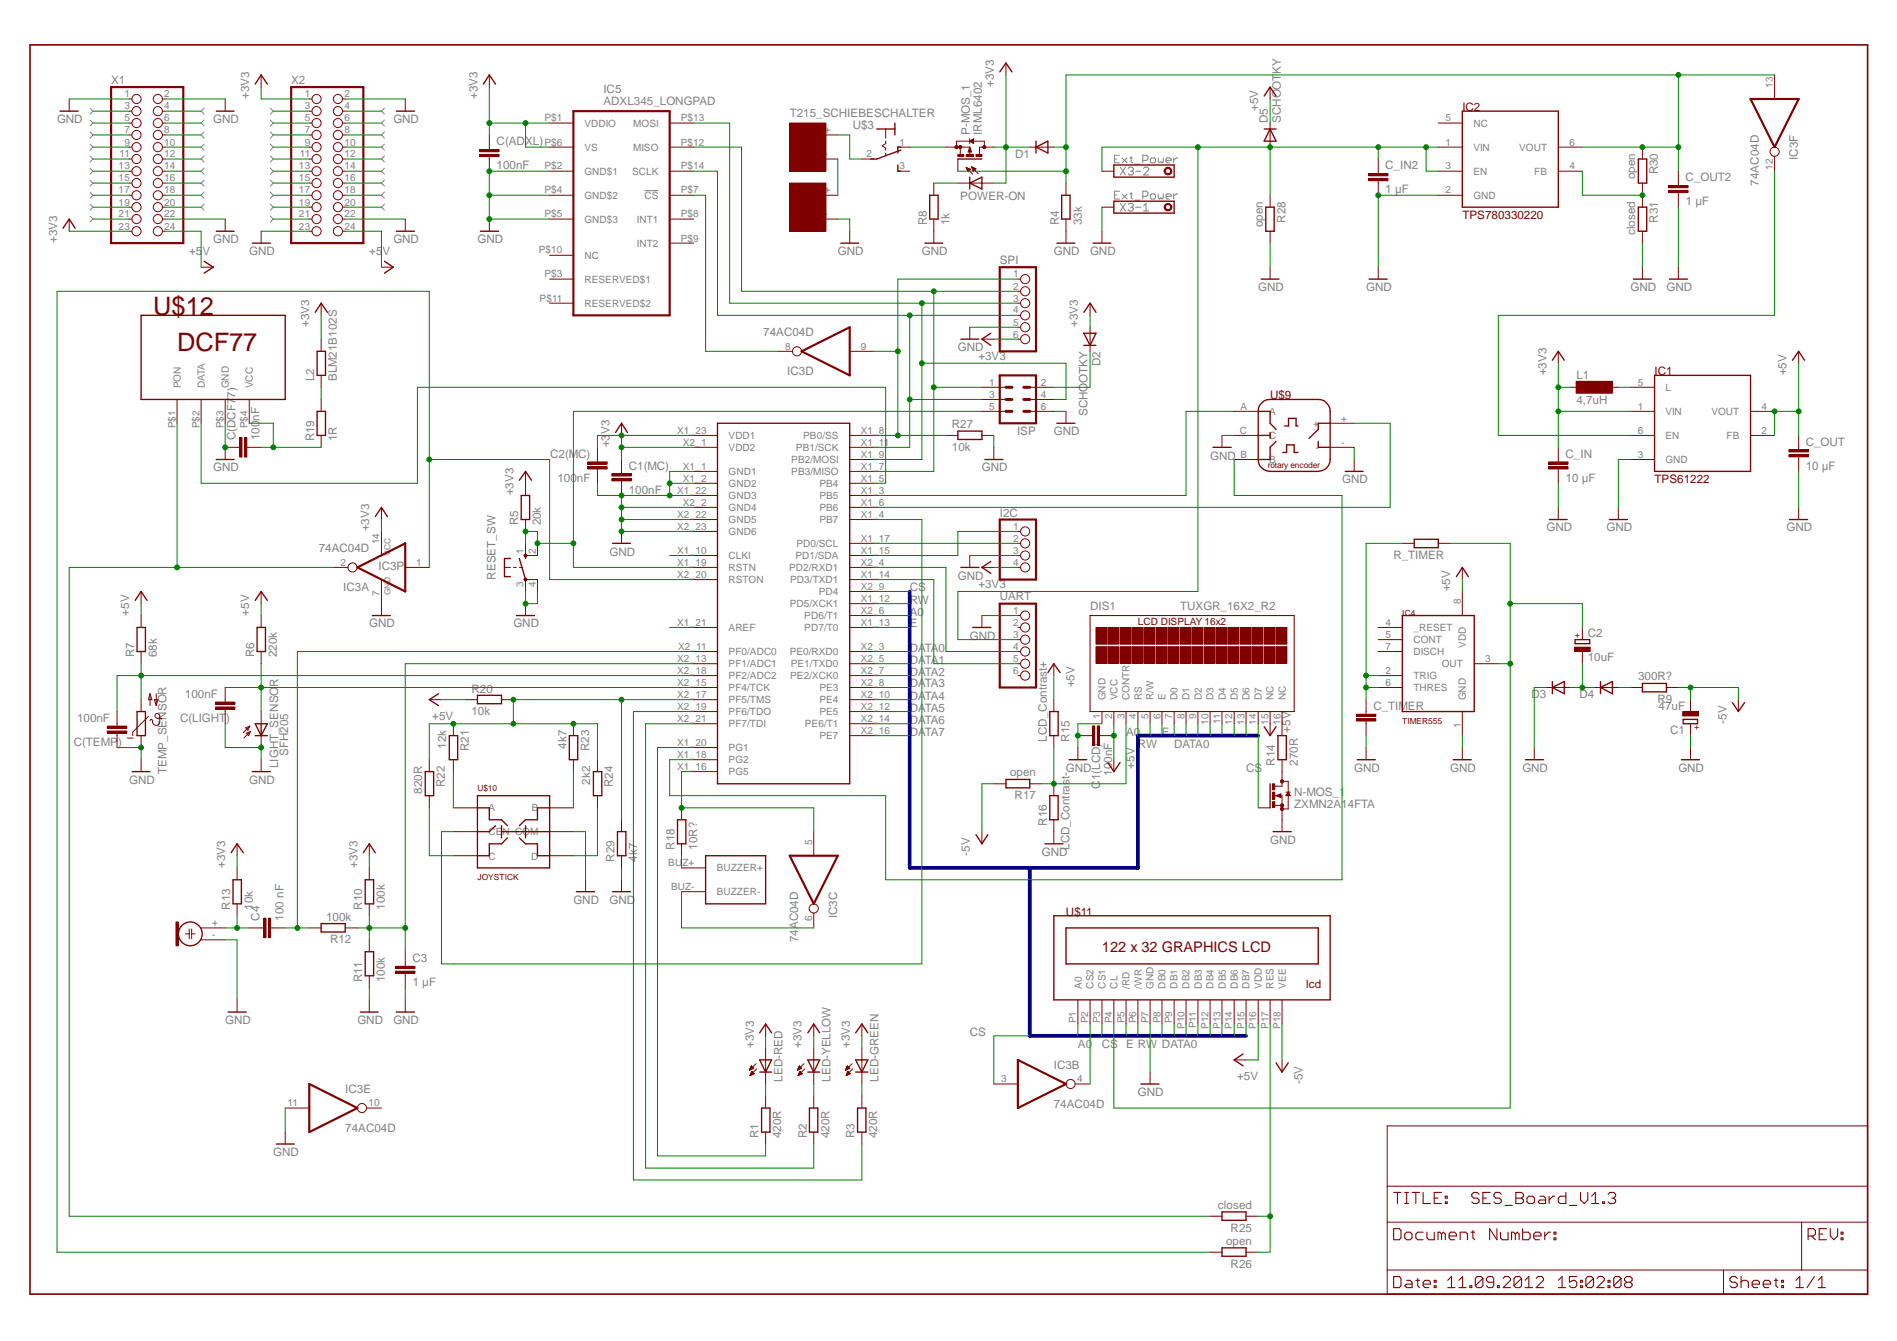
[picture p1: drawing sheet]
<svg xmlns="http://www.w3.org/2000/svg" width="297mm" height="210mm" viewBox="0 0 297 210" stroke-linecap="round" stroke-linejoin="round" font-family="sans-serif">
<defs><g id="words">
<g font-size="4" fill="#800000">
<text x="24" y="49.4">U$12</text>
<text x="27.7" y="55">DCF77</text>
</g>
<text font-size="2.3" fill="#800000" x="172.5" y="149">122 x 32 GRAPHICS LCD</text>
<g font-size="1.8" fill="#808080">
<text x="17.4" y="13.2">X1</text>
<text x="39" y="15.5" transform="rotate(-90 39 15.5)">+3V3</text>
<text x="45.6" y="13.2">X2</text>
<text x="74.8" y="15.5" transform="rotate(-90 74.8 15.5)">+3V3</text>
<text x="94.5" y="16.4">ADXL345_LONGPAD</text>
<text x="94.5" y="14.6">IC5</text>
<text x="155.6" y="13.6" transform="rotate(-90 155.6 13.6)">+3V3</text>
<text x="197" y="17.4" transform="rotate(-90 197 17.4)">+5V</text>
<text x="8.9" y="19.3">GND</text>
<text x="33.4" y="19.3">GND</text>
<text x="61.6" y="19.3">GND</text>
<text x="77.8" y="22.7">C(ADXL)</text>
<text x="123.7" y="18.3">T215_SCHIEBESCHALTER</text>
<text x="133.5" y="20.2">U$3</text>
<text x="151.8" y="21.1" transform="rotate(-90 151.8 21.1)">P-MOS_1</text>
<text x="153.8" y="21.1" transform="rotate(-90 153.8 21.1)">IRML6402</text>
<text x="198.5" y="19.3" transform="rotate(-90 198.5 19.3)">D5</text>
<text x="200.6" y="19.3" transform="rotate(-90 200.6 19.3)">SCHOOTKY</text>
<text x="77.8" y="26.5">100nF</text>
<text x="159" y="24.7">D1</text>
<text x="216.9" y="26.5">C_IN2</text>
<text x="256" y="28" transform="rotate(-90 256 28)">open</text>
<text x="259.6" y="27.3" transform="rotate(-90 259.6 27.3)">R30</text>
<text x="263.9" y="28.4">C_OUT2</text>
<text x="275.4" y="29" transform="rotate(-90 275.4 29)">74AC04D</text>
<text x="281.5" y="25.1" transform="rotate(-90 281.5 25.1)">IC3F</text>
<text x="145.1" y="35.3" transform="rotate(-90 145.1 35.3)">R8</text>
<text x="148.7" y="35.3" transform="rotate(-90 148.7 35.3)">1k</text>
<text x="150.4" y="31.3">POWER-ON</text>
<text x="165.8" y="35.3" transform="rotate(-90 165.8 35.3)">R4</text>
<text x="169.4" y="35.3" transform="rotate(-90 169.4 35.3)">33k</text>
<text x="197.7" y="35.6" transform="rotate(-90 197.7 35.6)">open</text>
<text x="201.3" y="34.8" transform="rotate(-90 201.3 34.8)">R28</text>
<text x="216.9" y="30.3">1 µF</text>
<text x="259.6" y="34.8" transform="rotate(-90 259.6 34.8)">R31</text>
<text x="263.9" y="32.1">1 µF</text>
<text x="8.9" y="38.1" transform="rotate(-90 8.9 38.1)">+3V3</text>
<text x="29.6" y="40">+5V</text>
<text x="33.4" y="38.1">GND</text>
<text x="39" y="40">GND</text>
<text x="57.8" y="40">+5V</text>
<text x="61.6" y="38.1">GND</text>
<text x="74.8" y="38.1">GND</text>
<text x="131.2" y="40">GND</text>
<text x="144.4" y="40">GND</text>
<text x="156.5" y="41.4">SPI</text>
<text x="165" y="40">GND</text>
<text x="170.7" y="40">GND</text>
<text x="256" y="36.8" transform="rotate(-90 256 36.8)">closed</text>
<text x="197" y="45.6">GND</text>
<text x="213.9" y="45.6">GND</text>
<text x="255.3" y="45.6">GND</text>
<text x="260.9" y="45.6">GND</text>
<text x="48.4" y="51.2" transform="rotate(-90 48.4 51.2)">+3V3</text>
<text x="119.5" y="52.5">74AC04D</text>
<text x="168.8" y="51.2" transform="rotate(-90 168.8 51.2)">+3V3</text>
<text x="49.2" y="59.7" transform="rotate(-90 49.2 59.7)">L2</text>
<text x="52.7" y="59.7" transform="rotate(-90 52.7 59.7)">BLM21B102S</text>
<text x="123.3" y="58.6">IC3D</text>
<text x="150" y="55">GND</text>
<text x="153.2" y="56.3">+3V3</text>
<text x="172.3" y="57.3" transform="rotate(-90 172.3 57.3)">D2</text>
<text x="242.1" y="58.8" transform="rotate(-90 242.1 58.8)">+3V3</text>
<text x="246.8" y="59.3">L1</text>
<text x="279.7" y="58.8" transform="rotate(-90 279.7 58.8)">+5V</text>
<text x="170.3" y="65.2" transform="rotate(-90 170.3 65.2)">SCHOOTKY</text>
<text x="246.8" y="63.2">4,7uH</text>
<text x="36.9" y="68.9" transform="rotate(-90 36.9 68.9)">C(DCF77)</text>
<text x="40.6" y="68.9" transform="rotate(-90 40.6 68.9)">100nF</text>
<text x="49.2" y="69.1" transform="rotate(-90 49.2 69.1)">R19</text>
<text x="52.7" y="69.1" transform="rotate(-90 52.7 69.1)">1R</text>
<text x="86.1" y="71.6">C2(MC)</text>
<text x="95.5" y="70" transform="rotate(-90 95.5 70)">+3V3</text>
<text x="149.1" y="67.1">R27</text>
<text x="149.1" y="70.6">10k</text>
<text x="159.3" y="68.2">ISP</text>
<text x="165" y="68.2">GND</text>
<text x="189.5" y="71.9">GND</text>
<text x="245.1" y="71.6">C_IN</text>
<text x="282.7" y="69.8">C_OUT</text>
<text x="33.4" y="73.8">GND</text>
<text x="80.4" y="77.6" transform="rotate(-90 80.4 77.6)">+3V3</text>
<text x="87.3" y="75.4">100nF</text>
<text x="98.5" y="73.5">C1(MC)</text>
<text x="98.5" y="77.3">100nF</text>
<text x="153.8" y="73.8">GND</text>
<text x="210.2" y="75.6">GND</text>
<text x="245.1" y="75.4">10 µF</text>
<text x="282.7" y="73.5">10 µF</text>
<text x="57.8" y="83.2" transform="rotate(-90 57.8 83.2)">+3V3</text>
<text x="81.1" y="82.3" transform="rotate(-90 81.1 82.3)">R5</text>
<text x="84.7" y="82.3" transform="rotate(-90 84.7 82.3)">20k</text>
<text x="156.5" y="80.9">I2C</text>
<text x="242.1" y="83.2">GND</text>
<text x="251.5" y="83.2">GND</text>
<text x="279.7" y="83.2">GND</text>
<text x="49.9" y="86.4">74AC04D</text>
<text x="59.3" y="89.3">IC3P</text>
<text x="95.5" y="87">GND</text>
<text x="218.2" y="87.5">R_TIMER</text>
<text x="53.8" y="92.5">IC3A</text>
<text x="77.6" y="90.7" transform="rotate(-90 77.6 90.7)">RESET_SW</text>
<text x="142.4" y="94.5">RW</text>
<text x="142.4" y="92.6">CS</text>
<text x="150" y="90.7">GND</text>
<text x="153.2" y="92">+3V3</text>
<text x="156.5" y="94">UART</text>
<text x="170.7" y="95.4">DIS1</text>
<text x="184.8" y="95.4">TUXGR_16X2_R2</text>
<text x="227.1" y="92.6" transform="rotate(-90 227.1 92.6)">+5V</text>
<text x="20.2" y="96.4" transform="rotate(-90 20.2 96.4)">+5V</text>
<text x="39" y="96.4" transform="rotate(-90 39 96.4)">+5V</text>
<text x="57.8" y="98.2">GND</text>
<text x="80.4" y="98.2">GND</text>
<text x="142.4" y="102">DATA0</text>
<text x="142.4" y="96.4">A0</text>
<text x="142.4" y="98.2">E</text>
<text x="151.8" y="100.1">GND</text>
<text x="248.6" y="99.7">C2</text>
<text x="21" y="102.9" transform="rotate(-90 21 102.9)">R7</text>
<text x="24.6" y="102.9" transform="rotate(-90 24.6 102.9)">68k</text>
<text x="39.8" y="102.9" transform="rotate(-90 39.8 102.9)">R6</text>
<text x="43.3" y="102.9" transform="rotate(-90 43.3 102.9)">220k</text>
<text x="142.4" y="107.6">DATA3</text>
<text x="142.4" y="105.7">DATA2</text>
<text x="142.4" y="103.9">DATA1</text>
<text x="168.2" y="107.6" transform="rotate(-90 168.2 107.6)">+5V</text>
<text x="248.6" y="103.5">10uF</text>
<text x="256.5" y="106.5">300R?</text>
<text x="12.1" y="113">100nF</text>
<text x="28.2" y="113">C(LIGHT)</text>
<text x="29" y="109.2">100nF</text>
<text x="67.7" y="112.7">+5V</text>
<text x="73.8" y="108.4">R20</text>
<text x="73.8" y="112">10k</text>
<text x="142.4" y="113.3">DATA6</text>
<text x="142.4" y="111.4">DATA5</text>
<text x="142.4" y="109.5">DATA4</text>
<text x="215.1" y="111.1">C_TIMER</text>
<text x="239.8" y="109.3">D3</text>
<text x="247.3" y="109.3">D4</text>
<text x="259.5" y="110.1">R9</text>
<text x="259.7" y="111.2">47uF</text>
<text x="270.3" y="113.3" transform="rotate(-90 270.3 113.3)">-5V</text>
<text x="11.6" y="116.8">C(TEMP)</text>
<text x="45.1" y="118.4" transform="rotate(-90 45.1 118.4)">SFH205</text>
<text x="69.8" y="117.2" transform="rotate(-90 69.8 117.2)">12k</text>
<text x="73.4" y="117.6" transform="rotate(-90 73.4 117.6)">R21</text>
<text x="88.7" y="117.2" transform="rotate(-90 88.7 117.2)">4k7</text>
<text x="92.2" y="117.6" transform="rotate(-90 92.2 117.6)">R23</text>
<text x="142.4" y="115.1">DATA7</text>
<text x="163.9" y="116.1" transform="rotate(-90 163.9 116.1)">LCD_Contrast+</text>
<text x="167.5" y="116.1" transform="rotate(-90 167.5 116.1)">R15</text>
<text x="176.3" y="115.1">A0</text>
<text x="178.2" y="117">RW</text>
<text x="181.9" y="115.1">E</text>
<text x="183.9" y="117">DATA0</text>
<text x="199.6" y="119.8" transform="rotate(-90 199.6 119.8)">R14</text>
<text x="202.1" y="114.7" transform="rotate(-90 202.1 114.7)">+5V</text>
<text x="203.2" y="119.8" transform="rotate(-90 203.2 119.8)">270R</text>
<text x="261.5" y="114.9">C1</text>
<text x="20.2" y="122.7">GND</text>
<text x="26.1" y="121.2" transform="rotate(-90 26.1 121.2)">TEMP_SENSOR</text>
<text x="39" y="122.7">GND</text>
<text x="43.6" y="120.2" transform="rotate(-90 43.6 120.2)">LIGHT_SENSOR</text>
<text x="66.1" y="124.2" transform="rotate(-90 66.1 124.2)">820R</text>
<text x="69.7" y="123.2" transform="rotate(-90 69.7 123.2)">R22</text>
<text x="92.4" y="122.8" transform="rotate(-90 92.4 122.8)">2k2</text>
<text x="96" y="123.2" transform="rotate(-90 96 123.2)">R24</text>
<text x="158.2" y="121.5">open</text>
<text x="158.9" y="125.1">R17</text>
<text x="166.9" y="120.8">GND</text>
<text x="172.3" y="123.4" transform="rotate(-90 172.3 123.4)">C1(LCD)</text>
<text x="174.2" y="121.5" transform="rotate(-90 174.2 121.5)">100nF</text>
<text x="177.6" y="120.3" transform="rotate(-90 177.6 120.3)">+5V</text>
<text x="195.1" y="120.8">CS</text>
<text x="202.6" y="124.5">N-MOS_1</text>
<text x="212" y="120.8">GND</text>
<text x="227.1" y="120.8">GND</text>
<text x="238.4" y="120.8">GND</text>
<text x="262.8" y="120.8">GND</text>
<text x="163.9" y="129.2" transform="rotate(-90 163.9 129.2)">R16</text>
<text x="202.6" y="126.4">ZXMN2A14FTA</text>
<text x="35.3" y="135.8" transform="rotate(-90 35.3 135.8)">+3V3</text>
<text x="56" y="135.8" transform="rotate(-90 56 135.8)">+3V3</text>
<text x="96.2" y="134.9" transform="rotate(-90 96.2 134.9)">R29</text>
<text x="99.8" y="134.9" transform="rotate(-90 99.8 134.9)">4k7</text>
<text x="105.6" y="133" transform="rotate(-90 105.6 133)">R18</text>
<text x="109.2" y="133" transform="rotate(-90 109.2 133)">10R?</text>
<text x="151.8" y="133.9" transform="rotate(-90 151.8 133.9)">-5V</text>
<text x="163.1" y="133.9">GND</text>
<text x="167.5" y="133" transform="rotate(-90 167.5 133)">LCD_Contrast-</text>
<text x="198.9" y="132.1">GND</text>
<text x="36" y="142.4" transform="rotate(-90 36 142.4)">R13</text>
<text x="39.6" y="142.4" transform="rotate(-90 39.6 142.4)">10k</text>
<text x="56.7" y="142.4" transform="rotate(-90 56.7 142.4)">R10</text>
<text x="60.3" y="142.4" transform="rotate(-90 60.3 142.4)">100k</text>
<text x="89.8" y="141.5">GND</text>
<text x="95.5" y="141.5">GND</text>
<text x="131.1" y="143.7" transform="rotate(-90 131.1 143.7)">IC3C</text>
<text x="40.6" y="144.1" transform="rotate(-90 40.6 144.1)">C4</text>
<text x="44.4" y="144.1" transform="rotate(-90 44.4 144.1)">100 nF</text>
<text x="51.1" y="144.1">100k</text>
<text x="51.7" y="147.7">R12</text>
<text x="125" y="147.5" transform="rotate(-90 125 147.5)">74AC04D</text>
<text x="56.7" y="153.7" transform="rotate(-90 56.7 153.7)">R11</text>
<text x="60.3" y="153.7" transform="rotate(-90 60.3 153.7)">100k</text>
<text x="64.6" y="154.3">1 µF</text>
<text x="64.6" y="150.6">C3</text>
<text x="35.3" y="160.3">GND</text>
<text x="56" y="160.3">GND</text>
<text x="61.6" y="160.3">GND</text>
<text x="118" y="164" transform="rotate(-90 118 164)">+3V3</text>
<text x="125.5" y="164" transform="rotate(-90 125.5 164)">+3V3</text>
<text x="133.1" y="164" transform="rotate(-90 133.1 164)">+3V3</text>
<text x="151.8" y="162.1">CS</text>
<text x="165" y="167.3">IC3B</text>
<text x="168.8" y="164">A0</text>
<text x="172.5" y="164">CS E RW DATA0</text>
<text x="54.1" y="171.1">IC3E</text>
<text x="122.5" y="169.3" transform="rotate(-90 122.5 169.3)">LED-RED</text>
<text x="130" y="169.3" transform="rotate(-90 130 169.3)">LED-YELLOW</text>
<text x="137.6" y="169.3" transform="rotate(-90 137.6 169.3)">LED-GREEN</text>
<text x="165" y="173.4">74AC04D</text>
<text x="178.2" y="171.5">GND</text>
<text x="193.7" y="169.1">+5V</text>
<text x="204" y="169.7" transform="rotate(-90 204 169.7)">-5V</text>
<text x="54.1" y="177.2">74AC04D</text>
<text x="118.8" y="178.1" transform="rotate(-90 118.8 178.1)">R1</text>
<text x="122.3" y="178.1" transform="rotate(-90 122.3 178.1)">420R</text>
<text x="126.3" y="178.1" transform="rotate(-90 126.3 178.1)">R2</text>
<text x="129.9" y="178.1" transform="rotate(-90 129.9 178.1)">420R</text>
<text x="133.8" y="178.1" transform="rotate(-90 133.8 178.1)">R3</text>
<text x="137.4" y="178.1" transform="rotate(-90 137.4 178.1)">420R</text>
<text x="42.8" y="181">GND</text>
<text x="190.7" y="189.2">closed</text>
<text x="192" y="194.9">open</text>
<text x="192.7" y="192.8">R25</text>
<text x="192.7" y="198.4">R26</text>
</g>
<g font-size="1.8" fill="#800000">
<text x="229" y="17.4">IC2</text>
<text x="229" y="34.3">TPS780330220</text>
<text x="259.1" y="58.8">IC1</text>
<text x="198.9" y="62.5">U$9</text>
<text x="259.1" y="75.6">TPS61222</text>
<text x="166.9" y="143.3">U$11</text>
<text x="204.5" y="154.6">lcd</text>
</g>
<g font-size="1.6" fill="#808080">
<text x="19.5" y="15.2">1</text>
<text x="19.5" y="17.1">3</text>
<text x="25.7" y="15.2">2</text>
<text x="25.7" y="17.1">4</text>
<text x="47.7" y="15.2">1</text>
<text x="47.7" y="17.1">3</text>
<text x="53.9" y="15.2">2</text>
<text x="53.9" y="17.1">4</text>
<text x="277.6" y="13.8" transform="rotate(-90 277.6 13.8)">13</text>
<text x="19.5" y="19">5</text>
<text x="19.5" y="20.9">7</text>
<text x="19.5" y="22.8">9</text>
<text x="25.7" y="19">6</text>
<text x="25.7" y="20.9">8</text>
<text x="25.7" y="22.8">10</text>
<text x="47.7" y="19">5</text>
<text x="47.7" y="20.9">7</text>
<text x="47.7" y="22.8">9</text>
<text x="53.9" y="19">6</text>
<text x="53.9" y="20.9">8</text>
<text x="53.9" y="22.8">10</text>
<text x="85.3" y="19">P$1</text>
<text x="85.3" y="22.8">P$6</text>
<text x="91.5" y="19.8">VDDIO</text>
<text x="91.5" y="23.6">VS</text>
<text x="99.1" y="23.6">MISO</text>
<text x="99.1" y="19.9">MOSI</text>
<text x="106.6" y="22.8">P$12</text>
<text x="106.6" y="19">P$13</text>
<text x="129.2" y="20.9">+</text>
<text x="140.8" y="22.8">1</text>
<text x="226.4" y="19">5</text>
<text x="226.4" y="22.8">1</text>
<text x="230.7" y="19.8">NC</text>
<text x="230.7" y="23.6">VIN</text>
<text x="237.9" y="23.6">VOUT</text>
<text x="245.7" y="22.8">6</text>
<text x="18.6" y="26.5">13</text>
<text x="18.6" y="28.4">15</text>
<text x="18.7" y="24.6">11</text>
<text x="25.7" y="24.6">12</text>
<text x="25.7" y="26.5">14</text>
<text x="25.7" y="28.4">16</text>
<text x="46.8" y="26.5">13</text>
<text x="46.8" y="28.4">15</text>
<text x="46.9" y="24.6">11</text>
<text x="53.9" y="24.6">12</text>
<text x="53.9" y="26.5">14</text>
<text x="53.9" y="28.4">16</text>
<text x="85.3" y="26.5">P$2</text>
<text x="91.5" y="27.3">GND$1</text>
<text x="99" y="27.3">SCLK</text>
<text x="106.6" y="26.5">P$14</text>
<text x="129.2" y="24.6">-</text>
<text x="135.7" y="24.6">2</text>
<text x="140.8" y="26.5">3</text>
<text x="226.4" y="26.5">3</text>
<text x="230.7" y="27.3">EN</text>
<text x="240.2" y="27.3">FB</text>
<text x="245.7" y="26.5">4</text>
<text x="277.6" y="26.5" transform="rotate(-90 277.6 26.5)">12</text>
<text x="18.6" y="30.3">17</text>
<text x="18.6" y="32.2">19</text>
<text x="18.6" y="34">21</text>
<text x="18.6" y="35.9">23</text>
<text x="25.7" y="30.3">18</text>
<text x="25.7" y="32.2">20</text>
<text x="25.7" y="34">22</text>
<text x="25.7" y="35.9">24</text>
<text x="46.8" y="30.3">17</text>
<text x="46.8" y="32.2">19</text>
<text x="46.8" y="34">21</text>
<text x="46.8" y="35.9">23</text>
<text x="53.9" y="30.3">18</text>
<text x="53.9" y="32.2">20</text>
<text x="53.9" y="34">22</text>
<text x="53.9" y="35.9">24</text>
<text x="85.3" y="30.3">P$4</text>
<text x="85.3" y="34">P$5</text>
<text x="91.5" y="31.1">GND$2</text>
<text x="91.5" y="34.9">GND$3</text>
<text x="99.7" y="34.9">INT1</text>
<text x="100.9" y="31.1">CS</text>
<text x="106.6" y="34">P$8</text>
<text x="106.6" y="30.3">P$7</text>
<text x="129.2" y="34">-</text>
<text x="129.2" y="30.3">+</text>
<text x="226.4" y="30.3">2</text>
<text x="230.7" y="31.1">GND</text>
<text x="84.4" y="39.7">P$10</text>
<text x="91.5" y="40.5">NC</text>
<text x="99.7" y="38.7">INT2</text>
<text x="106.6" y="37.8">P$9</text>
<text x="84.5" y="47.2">P$11</text>
<text x="85.3" y="43.4">P$3</text>
<text x="91.5" y="44.3">RESERVED$1</text>
<text x="158.7" y="43.4">1</text>
<text x="158.7" y="45.3">2</text>
<text x="158.7" y="47.2">3</text>
<text x="91.5" y="48">RESERVED$2</text>
<text x="158.7" y="49.1">4</text>
<text x="158.7" y="51">5</text>
<text x="158.7" y="52.8">6</text>
<text x="122.9" y="54.7">8</text>
<text x="134.8" y="54.7">9</text>
<text x="28.3" y="60.8" transform="rotate(-90 28.3 60.8)">PON</text>
<text x="32.1" y="60.8" transform="rotate(-90 32.1 60.8)">DATA</text>
<text x="35.8" y="60.8" transform="rotate(-90 35.8 60.8)">GND</text>
<text x="39.6" y="60.8" transform="rotate(-90 39.6 60.8)">VCC</text>
<text x="154.9" y="60.4">1</text>
<text x="154.9" y="62.2">3</text>
<text x="154.9" y="64.1">5</text>
<text x="163" y="60.4">2</text>
<text x="163" y="62.2">4</text>
<text x="163" y="64.1">6</text>
<text x="194.2" y="64.1">A</text>
<text x="198.7" y="64.9">A</text>
<text x="210" y="66">+</text>
<text x="256.5" y="60.4">5</text>
<text x="256.5" y="64.1">1</text>
<text x="260.8" y="61.2">L</text>
<text x="260.8" y="64.9">VIN</text>
<text x="268" y="65">VOUT</text>
<text x="275.8" y="64.1">4</text>
<text x="27.5" y="67.1" transform="rotate(-90 27.5 67.1)">P$1</text>
<text x="31.2" y="67.1" transform="rotate(-90 31.2 67.1)">P$2</text>
<text x="35" y="67.1" transform="rotate(-90 35 67.1)">P$3</text>
<text x="38.8" y="67.1" transform="rotate(-90 38.8 67.1)">P$4</text>
<text x="106" y="67.9">X1_23</text>
<text x="106.9" y="69.8">X2_1</text>
<text x="114.1" y="68.7">VDD1</text>
<text x="114.1" y="70.6">VDD2</text>
<text x="124.6" y="70.6">PB1/SCK</text>
<text x="125.8" y="68.7">PB0/SS</text>
<text x="134.8" y="67.9">X1_8</text>
<text x="134.8" y="69.8">X1_11</text>
<text x="134.8" y="71.6">X1_9</text>
<text x="194.1" y="67.9">C</text>
<text x="194.2" y="71.6">B</text>
<text x="198.7" y="68.7">C</text>
<text x="205.6" y="66.8">+</text>
<text x="206" y="70.6">-</text>
<text x="210" y="69.8">-</text>
<text x="256.5" y="67.9">6</text>
<text x="256.5" y="71.6">3</text>
<text x="260.8" y="68.7">EN</text>
<text x="270.3" y="68.7">FB</text>
<text x="275.8" y="67.9">2</text>
<text x="106" y="77.3">X1_22</text>
<text x="106.9" y="73.5">X1_1</text>
<text x="106.9" y="75.4">X1_2</text>
<text x="114.1" y="74.3">GND1</text>
<text x="114.1" y="76.2">GND2</text>
<text x="123.9" y="72.5">PB2/MOSI</text>
<text x="123.9" y="74.4">PB3/MISO</text>
<text x="128.3" y="76.2">PB4</text>
<text x="134.8" y="73.5">X1_7</text>
<text x="134.8" y="75.4">X1_5</text>
<text x="134.8" y="77.3">X1_3</text>
<text x="198.7" y="72.5">B</text>
<text x="260.8" y="72.5">GND</text>
<text x="106" y="81">X2_22</text>
<text x="106" y="82.9">X2_23</text>
<text x="106.9" y="79.2">X2_2</text>
<text x="114.1" y="78.1">GND3</text>
<text x="114.1" y="80">GND4</text>
<text x="114.1" y="81.9">GND5</text>
<text x="114.1" y="83.7">GND6</text>
<text x="128.3" y="78.1">PB5</text>
<text x="128.3" y="80">PB6</text>
<text x="128.3" y="81.9">PB7</text>
<text x="134.8" y="79.2">X1_6</text>
<text x="134.8" y="81">X1_4</text>
<text x="158.7" y="82.9">1</text>
<text x="53.3" y="88.6">2</text>
<text x="59.4" y="85.2" transform="rotate(-90 59.4 85.2)">14</text>
<text x="65.2" y="88.6">1</text>
<text x="82" y="86.7" transform="rotate(-90 82 86.7)">1</text>
<text x="83.9" y="86.7" transform="rotate(-90 83.9 86.7)">2</text>
<text x="106" y="86.7">X1_10</text>
<text x="106" y="88.6">X1_19</text>
<text x="114.1" y="87.5">CLKI</text>
<text x="114.1" y="89.4">RSTN</text>
<text x="123.6" y="89.4">PD2/RXD1</text>
<text x="124.5" y="87.5">PD1/SDA</text>
<text x="124.7" y="85.6">PD0/SCL</text>
<text x="134.8" y="84.8">X1_17</text>
<text x="134.8" y="86.7">X1_15</text>
<text x="134.8" y="88.6">X2_4</text>
<text x="158.7" y="84.8">2</text>
<text x="158.7" y="86.7">3</text>
<text x="158.7" y="88.6">4</text>
<text x="59.4" y="93.3" transform="rotate(-90 59.4 93.3)">7</text>
<text x="82" y="91.9" transform="rotate(-90 82 91.9)">3</text>
<text x="83.9" y="91.9" transform="rotate(-90 83.9 91.9)">4</text>
<text x="106" y="90.5">X2_20</text>
<text x="114.1" y="91.3">RSTON</text>
<text x="123.7" y="95">PD5/XCK1</text>
<text x="123.7" y="91.3">PD3/TXD1</text>
<text x="128.2" y="93.2">PD4</text>
<text x="134.8" y="90.5">X1_14</text>
<text x="134.8" y="92.3">X2_9</text>
<text x="134.8" y="94.2">X1_12</text>
<text x="228.7" y="94.6" transform="rotate(-90 228.7 94.6)">8</text>
<text x="106" y="98">X1_21</text>
<text x="106.2" y="101.7">X2_11</text>
<text x="114.1" y="98.8">AREF</text>
<text x="125.9" y="96.9">PD6/T1</text>
<text x="125.9" y="98.8">PD7/T0</text>
<text x="134.8" y="96.1">X2_6</text>
<text x="134.8" y="98">X1_13</text>
<text x="134.8" y="101.7">X2_3</text>
<text x="158.7" y="96.1">1</text>
<text x="158.7" y="98">2</text>
<text x="158.7" y="99.9">3</text>
<text x="158.7" y="101.7">4</text>
<text x="217" y="98">4</text>
<text x="217" y="101.7">7</text>
<text x="217" y="99.9">5</text>
<text x="221.3" y="98.8">_RESET</text>
<text x="221.3" y="100.7">CONT</text>
<text x="229.5" y="101.4" transform="rotate(-90 229.5 101.4)">VDD</text>
<text x="106" y="103.6">X2_13</text>
<text x="106" y="105.5">X2_18</text>
<text x="106" y="107.4">X2_15</text>
<text x="114.1" y="102.6">PF0/ADC0</text>
<text x="114.1" y="104.4">PF1/ADC1</text>
<text x="114.1" y="106.3">PF2/ADC2</text>
<text x="123.7" y="102.6">PE0/RXD0</text>
<text x="123.7" y="106.3">PE2/XCK0</text>
<text x="123.8" y="104.4">PE1/TXD0</text>
<text x="134.8" y="103.6">X2_5</text>
<text x="134.8" y="105.5">X2_7</text>
<text x="134.8" y="107.4">X2_8</text>
<text x="158.7" y="103.6">5</text>
<text x="158.7" y="105.5">6</text>
<text x="217" y="107.4">6</text>
<text x="217" y="105.5">2</text>
<text x="221.3" y="106.3">TRIG</text>
<text x="221.3" y="102.6">DISCH</text>
<text x="225.8" y="104.4">OUT</text>
<text x="232.6" y="103.6">3</text>
<text x="106" y="109.3">X2_17</text>
<text x="106" y="111.1">X2_19</text>
<text x="106" y="113">X2_21</text>
<text x="114.1" y="108.2">PF4/TCK</text>
<text x="114.1" y="110.1">PF5/TMS</text>
<text x="114.1" y="112">PF6/TDO</text>
<text x="114.1" y="113.8">PF7/TDI</text>
<text x="126" y="113.8">PE6/T1</text>
<text x="128.3" y="108.2">PE3</text>
<text x="128.3" y="110.1">PE4</text>
<text x="128.3" y="112">PE5</text>
<text x="134.8" y="109.3">X2_10</text>
<text x="134.8" y="111.1">X2_12</text>
<text x="134.8" y="113">X2_14</text>
<text x="172.3" y="112.5" transform="rotate(-90 172.3 112.5)">1</text>
<text x="173.1" y="109.6" transform="rotate(-90 173.1 109.6)">GND</text>
<text x="174.2" y="112.5" transform="rotate(-90 174.2 112.5)">2</text>
<text x="175" y="109.6" transform="rotate(-90 175 109.6)">VCC</text>
<text x="176.1" y="112.5" transform="rotate(-90 176.1 112.5)">3</text>
<text x="176.9" y="109.6" transform="rotate(-90 176.9 109.6)">CONTR</text>
<text x="177.9" y="112.5" transform="rotate(-90 177.9 112.5)">4</text>
<text x="178.8" y="109.6" transform="rotate(-90 178.8 109.6)">RS</text>
<text x="179.8" y="112.5" transform="rotate(-90 179.8 112.5)">5</text>
<text x="180.6" y="109.6" transform="rotate(-90 180.6 109.6)">R/W</text>
<text x="181.7" y="112.5" transform="rotate(-90 181.7 112.5)">6</text>
<text x="182.5" y="109.6" transform="rotate(-90 182.5 109.6)">E</text>
<text x="183.6" y="112.5" transform="rotate(-90 183.6 112.5)">7</text>
<text x="184.4" y="109.6" transform="rotate(-90 184.4 109.6)">D0</text>
<text x="185.5" y="112.5" transform="rotate(-90 185.5 112.5)">8</text>
<text x="186.3" y="109.6" transform="rotate(-90 186.3 109.6)">D1</text>
<text x="187.3" y="112.5" transform="rotate(-90 187.3 112.5)">9</text>
<text x="188.2" y="109.6" transform="rotate(-90 188.2 109.6)">D2</text>
<text x="189.2" y="113.4" transform="rotate(-90 189.2 113.4)">10</text>
<text x="190" y="109.6" transform="rotate(-90 190 109.6)">D3</text>
<text x="191.1" y="113.3" transform="rotate(-90 191.1 113.3)">11</text>
<text x="191.9" y="109.6" transform="rotate(-90 191.9 109.6)">D4</text>
<text x="193" y="113.4" transform="rotate(-90 193 113.4)">12</text>
<text x="193.8" y="109.6" transform="rotate(-90 193.8 109.6)">D5</text>
<text x="194.9" y="113.4" transform="rotate(-90 194.9 113.4)">13</text>
<text x="195.7" y="109.6" transform="rotate(-90 195.7 109.6)">D6</text>
<text x="196.7" y="113.4" transform="rotate(-90 196.7 113.4)">14</text>
<text x="197.6" y="109.6" transform="rotate(-90 197.6 109.6)">D7</text>
<text x="198.6" y="113.4" transform="rotate(-90 198.6 113.4)">15</text>
<text x="199.4" y="109.6" transform="rotate(-90 199.4 109.6)">NC</text>
<text x="200.5" y="113.4" transform="rotate(-90 200.5 113.4)">16</text>
<text x="201.3" y="109.6" transform="rotate(-90 201.3 109.6)">NC</text>
<text x="221.3" y="108.2">THRES</text>
<text x="229.5" y="109.6" transform="rotate(-90 229.5 109.6)">GND</text>
<text x="106" y="116.8">X1_20</text>
<text x="106" y="118.7">X1_18</text>
<text x="114.1" y="117.6">PG1</text>
<text x="114.1" y="119.5">PG2</text>
<text x="128.3" y="115.7">PE7</text>
<text x="134.8" y="114.9">X2_16</text>
<text x="228.7" y="114" transform="rotate(-90 228.7 114)">1</text>
<text x="106" y="120.5">X1_16</text>
<text x="114.1" y="121.4">PG5</text>
<text x="76.5" y="127">A</text>
<text x="76.5" y="130.8">CEN COM</text>
<text x="83.3" y="127">B</text>
<text x="76.5" y="134.5">C</text>
<text x="83.2" y="134.5">D</text>
<text x="104.6" y="135.6">BUZ+</text>
<text x="112.2" y="136.4">BUZZER+</text>
<text x="127.2" y="132.2" transform="rotate(-90 127.2 132.2)">5</text>
<text x="105.1" y="139.3">BUZ-</text>
<text x="112.2" y="140.2">BUZZER-</text>
<text x="33.2" y="144.9">+</text>
<text x="33.2" y="146.9">-</text>
<text x="127.2" y="144.1" transform="rotate(-90 127.2 144.1)">6</text>
<text x="169.4" y="154.8" transform="rotate(-90 169.4 154.8)">A0</text>
<text x="171.2" y="154.8" transform="rotate(-90 171.2 154.8)">CS2</text>
<text x="173.1" y="154.8" transform="rotate(-90 173.1 154.8)">CS1</text>
<text x="175" y="154.8" transform="rotate(-90 175 154.8)">CL</text>
<text x="176.9" y="154.8" transform="rotate(-90 176.9 154.8)">/RD</text>
<text x="178.8" y="154.8" transform="rotate(-90 178.8 154.8)">/WR</text>
<text x="180.6" y="154.8" transform="rotate(-90 180.6 154.8)">GND</text>
<text x="182.5" y="154.8" transform="rotate(-90 182.5 154.8)">DB0</text>
<text x="184.4" y="154.8" transform="rotate(-90 184.4 154.8)">DB1</text>
<text x="186.3" y="154.8" transform="rotate(-90 186.3 154.8)">DB2</text>
<text x="188.2" y="154.8" transform="rotate(-90 188.2 154.8)">DB3</text>
<text x="190" y="154.8" transform="rotate(-90 190 154.8)">DB4</text>
<text x="191.9" y="154.8" transform="rotate(-90 191.9 154.8)">DB5</text>
<text x="193.8" y="154.8" transform="rotate(-90 193.8 154.8)">DB6</text>
<text x="195.7" y="154.8" transform="rotate(-90 195.7 154.8)">DB7</text>
<text x="197.6" y="154.8" transform="rotate(-90 197.6 154.8)">VDD</text>
<text x="199.4" y="154.8" transform="rotate(-90 199.4 154.8)">RES</text>
<text x="201.3" y="154.8" transform="rotate(-90 201.3 154.8)">VEE</text>
<text x="168.5" y="160.2" transform="rotate(-90 168.5 160.2)">P1</text>
<text x="170.4" y="160.2" transform="rotate(-90 170.4 160.2)">P2</text>
<text x="172.3" y="160.2" transform="rotate(-90 172.3 160.2)">P3</text>
<text x="174.2" y="160.2" transform="rotate(-90 174.2 160.2)">P4</text>
<text x="176.1" y="160.2" transform="rotate(-90 176.1 160.2)">P5</text>
<text x="177.9" y="160.2" transform="rotate(-90 177.9 160.2)">P6</text>
<text x="179.8" y="160.2" transform="rotate(-90 179.8 160.2)">P7</text>
<text x="181.7" y="160.2" transform="rotate(-90 181.7 160.2)">P8</text>
<text x="183.6" y="160.2" transform="rotate(-90 183.6 160.2)">P9</text>
<text x="185.5" y="161.1" transform="rotate(-90 185.5 161.1)">P10</text>
<text x="187.3" y="161" transform="rotate(-90 187.3 161)">P11</text>
<text x="189.2" y="161.1" transform="rotate(-90 189.2 161.1)">P12</text>
<text x="191.1" y="161.1" transform="rotate(-90 191.1 161.1)">P13</text>
<text x="193" y="161.1" transform="rotate(-90 193 161.1)">P14</text>
<text x="194.9" y="161.1" transform="rotate(-90 194.9 161.1)">P15</text>
<text x="196.7" y="161.1" transform="rotate(-90 196.7 161.1)">P16</text>
<text x="198.6" y="161.1" transform="rotate(-90 198.6 161.1)">P17</text>
<text x="200.5" y="161.1" transform="rotate(-90 200.5 161.1)">P18</text>
<text x="45" y="173.2">11</text>
<text x="57.7" y="173.2">10</text>
<text x="156.8" y="169.4">3</text>
<text x="168.7" y="169.4">4</text>
</g>
<text font-size="1.6" fill="#800000" x="178.2" y="97.8">LCD DISPLAY 16x2</text>
<g font-size="1.3" fill="#800000">
<text x="198.5" y="73.2">rotary encoder</text>
<text x="219.6" y="96.4">IC4</text>
<text x="247.4" y="99.8" transform="rotate(-90 247.4 99.8)">+</text>
<text x="219.6" y="113.3">TIMER555</text>
<text x="266.1" y="114.3" transform="rotate(-90 266.1 114.3)">+</text>
<text x="74.8" y="123.8">U$10</text>
<text x="74.8" y="137.7">JOYSTICK</text>
</g>
<g font-size="1.3" fill="#808080">
<text x="61.1" y="87" transform="rotate(-90 61.1 87)">VCC</text>
<text x="61.1" y="93.1" transform="rotate(-90 61.1 93.1)">GND</text>
</g>
</g></defs>
<g fill="none" stroke="#808080" stroke-width=".16">
<path d="M14.1 16.9l.5 .5-.5 .5M14.1 18.8l.5 .5-.5 .4M32 16.9l-.5 .5 .5 .5M32 18.8l-.5 .5 .5 .4M42.3 16.9l.5 .5-.5 .5M42.3 18.8l.5 .5-.5 .4M60.2 16.9l-.5 .5 .5 .5M60.2 18.8l-.5 .5 .5 .4M14.1 20.7l.5 .4-.5 .5M14.1 22.6l.5 .4-.5 .5M14.1 24.4l.5 .5-.5 .5M14.1 26.3l.5 .5-.5 .5"/>
<path d="M14.1 28.2l.5 .5-.5 .4M14.1 30.1l.5 .5-.5 .4M14.1 32l.5 .4-.5 .5M14.1 33.8l.5 .5-.5 .5M32 28.2l-.5 .5 .5 .4M32 20.7l-.5 .4 .5 .5M32 22.6l-.5 .4 .5 .5M32 24.4l-.5 .5 .5 .5M32 26.3l-.5 .5 .5 .5M32 30.1l-.5 .5 .5 .4M32 32l-.5 .4 .5 .5M42.3 20.7l.5 .4-.5 .5"/>
<path d="M42.3 22.6l.5 .4-.5 .5M42.3 24.4l.5 .5-.5 .5M42.3 26.3l.5 .5-.5 .5M42.3 28.2l.5 .5-.5 .4M42.3 30.1l.5 .5-.5 .4M42.3 32l.5 .4-.5 .5M42.3 33.8l.5 .5-.5 .5M60.2 20.7l-.5 .4 .5 .5M60.2 22.6l-.5 .4 .5 .5M60.2 24.4l-.5 .5 .5 .5M60.2 26.3l-.5 .5 .5 .5M60.2 28.2l-.5 .5 .5 .4"/>
<path d="M60.2 30.1l-.5 .5 .5 .4M60.2 32l-.5 .4 .5 .5M100.9 29.8h2.2M174.5 30.5h.4M174.5 24.9h.4M175.3 29.9h-.8v1.3h.8M175.3 24.3h-.8v1.2h.8M175.4 31.8l.8 1.2M175.4 26.2l.8 1.2M175.7 30.4l.8 .8M175.7 24.7l.8 .8M176.2 31.8l-.8 1.2"/>
<path d="M176.2 26.2l-.8 1.2M176.5 30.4l-.8 .8M176.5 24.7l-.8 .8M176.7 32l.1-.2h.4l.3 .2v.2l-.3 .2M176.7 26.4l.1-.2h.4l.3 .2v.2l-.3 .2M176.9 30.4h.4M176.9 24.7h.4M177 32.4h.2M177 26.8h.2M177.1 24.5v.8l.2 .2M177.1 30.1v.8l.2 .3M177.2 32.4l.3 .2v.2l-.3 .2h-.4l-.1-.2"/>
<path d="M177.2 26.8l.3 .2v.2l-.3 .2h-.4l-.1-.2M177.7 31.3h.8M177.7 25.7h.8M177.8 32.4h.8M177.8 26.8h.8M178.9 30.7h.6l.2-.2v-.4l-.2-.2h-.6v1.3M178.9 25.1h.6l.2-.2v-.4l-.2-.2h-.6v1.2M179.1 33h.8M179.1 32.2l.3-.4v1.2M179.1 26.4l.2-.2h.4l.2 .2v.2l-.8 .8h.8M180.1 30.5l.2-.1h.5l.1 .1v.4l-.1 .3h-.5l-.2-.3zM180.1 24.9l.2-.2h.5l.1 .2v.4l-.1 .2h-.5l-.2-.2z"/>
<path d="M181.4 24.7v.6l.2 .2 .2-.2 .1 .2 .3-.2v-.6M181.4 30.4v.5l.2 .3 .2-.3 .1 .3 .3-.3v-.5M182.6 30.7h.8v-.2l-.2-.1h-.5l-.1 .1v.4l.1 .3h.5M182.6 25.1h.8v-.2l-.2-.2h-.5l-.1 .2v.4l.1 .2h.5M183.8 24.7v.8M183.8 30.4v.8M184.4 30.4h-.2l-.4 .3M184.4 24.7h-.2l-.4 .4"/>
</g>
<path d="M4.7 7h287.7v195.6h-287.7z" fill="none" stroke="#800000" stroke-width=".25"/>
<g fill="none" stroke="#800000" stroke-width=".16">
<path d="M244 55v1.9M281.6 55v1.9M108.6 68.2h3.7M108.6 70h3.7M108.6 73.8h3.7M108.6 75.6h3.7M108.6 77.6h3.7M108.6 79.4h3.7M133.1 68.2h3.7M133.1 71.9h3.7M133.1 70h3.7M133.1 73.8h3.7"/>
<path d="M133.1 75.6h3.7M133.1 77.6h3.7M133.1 79.4h3.7M242.5 73.1h3v.3h-3zM242.5 72.3h3v.3h-3zM244 70v2.3M244 73.4v2.2M244 79.4v1.9M253.4 79.4v1.9M255.3 60.6h3.8M255.3 64.4h3.8M255.3 68.2h3.8"/>
<path d="M255.3 71.9h3.8M274.1 64.4h3.8M274.1 68.2h3.8M280.1 71.2h3.1v.3h-3.1zM280.1 70.4h3.1v.3h-3.1zM281.6 68.2v2.2M281.6 71.5v2.3M281.6 79.4v1.9M79 88.8h.9M80.4 88.8h.5M81.3 88.8h.5M82.3 87h1.9"/>
<path d="M82.3 90.7h1.9M108.6 81.3h3.7M108.6 83.2h3.7M108.6 87h3.7M108.6 88.8h3.7M108.6 98.2h3.7M108.6 90.7h3.7M133.1 81.3h3.7M133.1 87h3.7M133.1 88.8h3.7M133.1 98.2h3.7M133.1 90.7h3.7"/>
<path d="M133.1 85h3.7M133.1 92.6h3.7M133.1 94.5h3.7M133.1 96.4h3.7M108.6 102h3.7M108.6 103.9h3.7M108.6 105.7h3.7M108.6 107.6h3.7M108.6 109.5h3.7M108.6 111.4h3.7M108.6 113.3h3.7M108.6 117h3.7"/>
<path d="M108.6 118.9h3.7M133.1 102h3.7M133.1 103.9h3.7M133.1 105.7h3.7M133.1 107.6h3.7M133.1 109.5h3.7M133.1 111.4h3.7M133.1 113.3h3.7M133.1 115.1h3.7M106.7 135.8h3.8M106.7 139.6h3.8M108.6 120.8h3.7"/>
<path d="M217.2 176.2h75.2v26.4h-75.2zM217.2 191.3h75.2M217.2 198.8h75.2M217.2 185.7h75.2M269.9 198.8v3.8M282.1 191.3v7.5"/>
</g>
<g fill="none" stroke="#800000" stroke-width=".17">
<path d="M218.2 192.3h.9l.3 .3v1.2l-.3 .3h-.9zM218.2 199.8h.9l.3 .3v1.2l-.3 .2h-.9zM218.2 186.6h1.2M218.8 186.6v1.8M220 193.2l.3-.3h.5l.3 .3v.6l-.3 .3h-.5l-.3-.3zM220 186.6h.6M220 188.4h.6M220.3 186.6v1.8M221.1 186.6h1.2M221.7 186.6v1.8M222.8 186.6v1.8h1.2M222.8 192.9h-.8l-.3 .3v.6l.3 .3h.8"/>
<path d="M223.4 192.9v.9l.3 .3h.9v-1.2M224.6 187.5h.6M225.7 186.6h-1.1v1.8h1.1M225.7 193.2l-.2-.3h-.3v1.2M225.7 193.2l.3-.3 .3 .3v.9M225.7 193.2v.9M226.3 188.1h.3v.3h-.3zM226.3 187.2h.3v.3h-.3zM226.9 193.5h1.1v-.3l-.3-.3h-.5l-.3 .3v.6l.3 .3h.5M228.6 194.1v-1.2h.9l.3 .3v.9M230.3 192.9h.6M230.6 192.6v1.2l.3 .3"/>
<path d="M231.6 186.9l-.3-.3h-.5l-.3 .3v.3l.3 .3h.5l.3 .3v.3l-.3 .3h-.5l-.3-.3M232.2 187.5h.5M233.3 186.6h-1.1v1.8h1.1M234.4 192.3v1.8l-1.1-1.8v1.8M234.9 192.9v.9l.3 .3h.9v-1.2M235.1 186.9l-.3-.3h-.6l-.3 .3v.3l.3 .3h.6l.3 .3v.3l-.3 .3h-.6l-.3-.3M235.7 188.7h1.1M237.3 193.2l-.3-.3h-.3v1.2M237.3 193.2v.9M237.3 193.2l.3-.3 .3 .3v.9M237.4 186.6h.8l.3 .3v.3l-.3 .3 .3 .3v.3l-.3 .3h-.8zM237.4 187.5h.8"/>
<path d="M238.4 192.3v1.8h.9l.3-.3v-.6l-.3-.3h-.9M239.1 187.5l.3-.3h.6l.3 .3v.6l-.3 .3h-.6l-.3-.3zM240.2 193.5h1.1v-.3l-.3-.3h-.6l-.2 .3v.6l.2 .3h.6M241.1 187.2h.6l.3 .3v.9h-.9l-.3-.3 .3-.3h.9M241.9 192.9v1.2M242.6 187.2v1.2M242.8 192.9h-.3l-.6 .6M243.3 193.8h.3v.3h-.3zM243.3 192.9h.3v.3h-.3zM243.5 187.2h-.3l-.6 .6M245.2 186.6v1.8h-.9l-.3-.3v-.6l.3-.3h.9M245.7 188.7h1.2"/>
<path d="M246.9 199.8h-1.2v.9l.6-.3h.3l.3 .3v.6l-.3 .2h-.6l-.3-.2M247.5 186.6v1.2l.6 .6 .5-.6v-1.2M249.2 188.4h1.2M249.2 187.2l.6-.6v1.8M250.9 188.1h.3v.3h-.3zM251.8 186.9l.3-.3h.6l.3 .3v.3l-.3 .3M252.4 187.5h.3M252.7 187.5l.3 .3v.3l-.3 .3h-.6l-.3-.3M272.6 199.8v1.7M283.1 193.5h.9l.3-.3v-.6l-.3-.3h-.9v1.8M283.7 193.5l.6 .6M284.1 199.8l-1.1 1.7"/>
<path d="M284.9 193.2h.5M286 192.3h-1.1v1.8h1.1M286.6 192.3v1.2l.5 .6 .6-.6v-1.2M288.3 193.8h.3v.3h-.3zM288.3 192.9h.3v.3h-.3zM220.3 200.4h.5l.3 .3v.8h-.8l-.3-.2 .3-.3h.8M221.7 200.4h.6M222 200.1v1.2l.3 .2M222.8 201h1.2v-.3l-.3-.3h-.6l-.3 .3v.6l.3 .2h.6M224.6 201.3h.3v.2h-.3zM224.6 200.4h.3v.3h-.3zM226.7 201.5h1.1"/>
<path d="M226.7 200.4l.6-.6v1.7M228.4 201.5h1.2M228.4 200.4l.6-.6v1.7M230.2 201.3h.3v.2h-.3zM232.2 200.1v1.2l-.3 .2h-.6l-.3-.2M232.2 200.1l-.3-.3h-.6l-.3 .3v1.2M232.2 200.1l-1.2 1.2M233.9 200.7h-.9l-.3-.3v-.3l.3-.3h.6l.3 .3v1.2l-.3 .2h-.6l-.3-.2M234.5 201.3h.3v.2h-.3zM235.4 200.1l.2-.3h.6l.3 .3v.3l-1.1 1.1h1.1M238.2 200.1v1.2l-.2 .2h-.6l-.3-.2M238.2 200.1l-.2-.3h-.6l-.3 .3v1.2"/>
<path d="M238.2 200.1l-1.1 1.2M238.8 201.5h1.2M238.8 200.4l.6-.6v1.7M240.5 200.1l.3-.3h.6l.3 .3v.3l-1.2 1.1h1.2M244 201.5h1.1M244 200.4l.6-.6v1.7M247.5 201.3h.3v.2h-.3zM247.5 200.4h.3v.3h-.3zM249.5 200.1v1.2l-.3 .2h-.6l-.3-.2M249.5 200.1l-.3-.3h-.6l-.3 .3v1.2M249.5 200.1l-1.2 1.2M250.1 200.1l.3-.3h.5l.3 .3v.3l-1.1 1.1h1.1"/>
<path d="M251.8 201.3h.3v.2h-.3zM251.8 200.4h.3v.3h-.3zM253.8 200.1v1.2l-.3 .2h-.6l-.2-.2M253.8 200.1l-.3-.3h-.6l-.2 .3v1.2M253.8 200.1l-1.1 1.2M254.7 200.7l-.3 .3v.3l.3 .2h.6l.3-.2v-.3l-.3-.3M254.7 200.7l-.3-.3v-.3l.3-.3h.6l.3 .3v.3l-.3 .3M254.7 200.7h.6M272 200.1l-.3-.3h-.5l-.3 .3v.3l.3 .3h.5l.3 .3v.3l-.3 .2h-.5l-.3-.2M272.6 200.7l.3-.3h.6l.3 .3v.8M274.4 201h1.1v-.3l-.3-.3h-.5l-.3 .3v.6l.3 .2h.5M276.1 201h1.1v-.3l-.3-.3h-.6l-.2 .3v.6l.2 .2h.6"/>
<path d="M277.8 200.4h.6M278.1 200.1v1.2l.3 .2M279 201.3h.3v.2h-.3zM279 200.4h.3v.3h-.3zM281.2 201.5h1.2M281.2 200.4l.6-.6v1.7M284.7 201.5h1.1M284.7 200.4l.6-.6v1.7"/>
</g>
<path d="M243.1 56.4l.9-1.4 .9 1.4M259.1 58.8h15v15h-15zM280.7 56.4l.9-1.4 1 1.4M112.3 66.3h20.8v56.4h-20.8zM79.9 87.4h-.9v2.9h.9M81.3 87.4l1 3.3M82.3 87v.4M242.6 81.3h2.8M252 81.3h2.8M280.2 81.3h2.8M110.5 133.9h9.4v7.6h-9.4z" fill="none" stroke="#800000" stroke-width=".21"/>
<path d="M242.5 73.2h3M242.5 72.5h3M280.1 71.3h3.1M280.1 70.6h3.1" fill="none" stroke="#800000" stroke-width=".34"/>
<circle cx="82.3" cy="90.7" r=".25" fill="#800000"/>
<circle cx="82.3" cy="90.7" r=".25" fill="none" stroke="#800000" stroke-width=".16"/>
<circle cx="82.3" cy="86.9" r=".25" fill="#800000"/>
<g fill="none" stroke="#800000" stroke-width=".16">
<path d="M20.2 15.5h.4M20.2 17.4h.4M20.2 19.3h.4M25.4 15.5h.5M25.4 17.4h.5M25.4 19.3h.5M48.4 15.5h.4M48.4 17.4h.4M48.4 19.3h.4M53.7 15.5h.4M53.7 17.4h.4M53.7 19.3h.4"/>
<path d="M20.2 21.1h.4M20.2 23h.4M20.2 24.9h.4M20.2 26.8h.4M20.2 28.7h.4M20.2 30.6h.4M20.2 32.4h.4M20.2 34.3h.4M20.2 36.2h.4M25.4 21.1h.5M25.4 23h.5M25.4 24.9h.5"/>
<path d="M25.4 26.8h.5M25.4 28.7h.5M25.4 30.6h.5M25.4 32.4h.5M25.4 34.3h.5M25.4 36.2h.5M48.4 21.1h.4M48.4 23h.4M48.4 24.9h.4M48.4 26.8h.4M48.4 28.7h.4M48.4 30.6h.4"/>
<path d="M48.4 32.4h.4M48.4 34.3h.4M48.4 36.2h.4M53.7 21.1h.4M53.7 23h.4M53.7 24.9h.4M53.7 26.8h.4M53.7 28.7h.4M53.7 30.6h.4M53.7 32.4h.4M53.7 34.3h.4M53.7 36.2h.4"/>
<path d="M153.8 60.6h3.7M153.8 62.5h3.7M153.8 64.4h3.7M161.2 60.6h3.8M161.2 62.5h3.8M161.2 64.4h3.8M82.3 85v2M82.3 90.7v1.9M84.2 85v2M84.2 90.7v1.9M119.9 160.3v1.8M119.9 171.5v1.9"/>
<path d="M119.9 177.2v1.9M127.4 160.3v1.8M127.4 171.5v1.9M127.4 177.2v1.9M135 160.3v1.8M135 171.5v1.9M135 177.2v1.9"/>
<circle cx="21.4" cy="19.3" r=".72"/>
<circle cx="21.4" cy="15.5" r=".72"/>
<circle cx="21.4" cy="17.4" r=".72"/>
<circle cx="24.7" cy="17.4" r=".72"/>
<circle cx="24.7" cy="15.5" r=".72"/>
<circle cx="24.7" cy="19.3" r=".72"/>
<circle cx="49.6" cy="15.5" r=".72"/>
<circle cx="49.6" cy="19.3" r=".72"/>
<circle cx="49.6" cy="17.4" r=".72"/>
<circle cx="52.9" cy="15.5" r=".72"/>
<circle cx="52.9" cy="19.3" r=".72"/>
<circle cx="52.9" cy="17.4" r=".72"/>
<circle cx="21.4" cy="30.6" r=".72"/>
<circle cx="21.4" cy="34.3" r=".72"/>
<circle cx="21.4" cy="36.2" r=".72"/>
<circle cx="21.4" cy="28.7" r=".72"/>
<circle cx="21.4" cy="32.4" r=".72"/>
<circle cx="21.4" cy="21.1" r=".72"/>
<circle cx="21.4" cy="23" r=".72"/>
<circle cx="21.4" cy="26.8" r=".72"/>
<circle cx="21.4" cy="24.9" r=".72"/>
<circle cx="24.7" cy="28.7" r=".72"/>
<circle cx="24.7" cy="30.6" r=".72"/>
<circle cx="24.7" cy="32.4" r=".72"/>
<circle cx="24.7" cy="36.2" r=".72"/>
<circle cx="24.7" cy="23" r=".72"/>
<circle cx="24.7" cy="26.8" r=".72"/>
<circle cx="24.7" cy="21.1" r=".72"/>
<circle cx="24.7" cy="34.3" r=".72"/>
<circle cx="24.7" cy="24.9" r=".72"/>
<circle cx="49.6" cy="21.1" r=".72"/>
<circle cx="49.6" cy="30.6" r=".72"/>
<circle cx="49.6" cy="23" r=".72"/>
<circle cx="49.6" cy="24.9" r=".72"/>
<circle cx="49.6" cy="32.4" r=".72"/>
<circle cx="49.6" cy="28.7" r=".72"/>
<circle cx="49.6" cy="36.2" r=".72"/>
<circle cx="49.6" cy="26.8" r=".72"/>
<circle cx="49.6" cy="34.3" r=".72"/>
<circle cx="52.9" cy="24.9" r=".72"/>
<circle cx="52.9" cy="30.6" r=".72"/>
<circle cx="52.9" cy="32.4" r=".72"/>
<circle cx="52.9" cy="26.8" r=".72"/>
<circle cx="52.9" cy="21.1" r=".72"/>
<circle cx="52.9" cy="23" r=".72"/>
<circle cx="52.9" cy="28.7" r=".72"/>
<circle cx="52.9" cy="36.2" r=".72"/>
<circle cx="52.9" cy="34.3" r=".72"/>
<circle cx="82.3" cy="86.9" r=".25"/>
</g>
<path d="M17.4 13.6h11.3v24.5h-11.3zM45.6 13.6h11.3v24.5h-11.3zM156.5 58.8h5.7v7.5h-5.7z" fill="none" stroke="#800000" stroke-width=".34"/>
<path d="M157.5 64.4h1M157.5 62.5h1M157.5 60.6h1M160.3 64.4h.9M160.3 62.5h.9M160.3 60.6h.9" fill="none" stroke="#800000" stroke-width=".47"/>
<path d="M119 161.7l.9-1.4 .9 1.4M119.2 173.4h1.4v3.8h-1.4zM126.5 161.7l.9-1.4 1 1.4M126.7 173.4h1.4v3.8h-1.4zM134 161.7l1-1.4 .9 1.4M134.3 173.4h1.3v3.8h-1.3z" fill="none" stroke="#800000" stroke-width=".21"/>
<path d="M246.8 59.7h5.7v1.9h-5.7z" fill-rule="evenodd" fill="#800000"/>
<path d="M157.5 9.9v1.8M133.1 36.2v1.9M246.8 59.7h5.7v1.9h-5.7zM245.9 60.6h1.9M251.5 60.6h1.9" fill="none" stroke="#800000" stroke-width=".16"/>
<path d="M156.5 11.3l1-1.4 1 1.4M131.7 38.1h2.7M174.4 31.5h9.5v1.9h-9.5z" fill="none" stroke="#800000" stroke-width=".21"/>
<path d="M182.4 32.1a.61 .61 0 0 1 1 0 .61 .61 0 0 1-.3 .9 .61 .61 0 0 1-.8-.6h.2a.41 .41 0 0 1 .5-.4 .41 .41 0 0 1 .3 .6 .41 .41 0 0 1-.5 .2 .41 .41 0 0 1-.3-.4h-.2z" fill-rule="evenodd" fill="#800000"/>
<path d="M172.5 32.4h1.9M182.4 32.1a.61 .61 0 0 1 1 0 .61 .61 0 0 1-.3 .9 .61 .61 0 0 1-.8-.6h.2a.41 .41 0 0 1 .5-.4 .41 .41 0 0 1 .3 .6 .41 .41 0 0 1-.5 .2 .41 .41 0 0 1-.3-.4h-.2z" fill="none" stroke="#800000" stroke-width=".16"/>
<path d="M174.4 25.8h9.5v1.9h-9.5z" fill="none" stroke="#800000" stroke-width=".21"/>
<path d="M182.6 26.2a.63 .63 0 0 1 .7 .2 .63 .63 0 0 1 .1 .7 .62 .62 0 0 1-.7 .3 .62 .62 0 0 1-.4-.6h.2a.41 .41 0 0 1 .5-.4 .41 .41 0 0 1 .3 .6 .42 .42 0 0 1-.5 .2 .42 .42 0 0 1-.3-.4h-.2z" fill-rule="evenodd" fill="#800000"/>
<g fill="none" stroke="#800000" stroke-width=".16">
<path d="M86.1 19.3h3.7M104.9 19.3h3.7M86.1 26.8h3.7M86.1 23h3.7M86.1 30.6h3.7M86.1 34.3h3.7M86.1 40h3.7M104.9 26.8h3.7M104.9 23h3.7M104.9 30.6h3.7M104.9 34.3h3.7M104.9 38.1h3.7"/>
<path d="M150.4 23v1.2M151.8 23h-2v-.9h4.3v.9M151.8 23l.3 .8h-.5zM151.8 21.7v.8M151.8 23v1.2M151.8 22.1l.6-.4v.8zM153.8 23h-.4v1.2M172.5 26.8h1.9M172.5 36.2v1.9M182.6 26.2a.63 .63 0 0 1 .7 .2 .63 .63 0 0 1 .1 .7 .62 .62 0 0 1-.7 .3 .62 .62 0 0 1-.4-.6h.2a.41 .41 0 0 1 .5-.4 .41 .41 0 0 1 .3 .6 .42 .42 0 0 1-.5 .2 .42 .42 0 0 1-.3-.4h-.2zM86.1 43.7h3.7M86.1 47.5h3.7"/>
</g>
<path d="M150 24.9h3.8M151.8 23.3l.2 .4h-.2v-.3M152.1 22.1l.2-.2v.4zM171.2 38.1h2.7" fill="none" stroke="#800000" stroke-width=".21"/>
<path d="M89.8 17.4h15.1v32h-15.1z" fill="none" stroke="#800000" stroke-width=".34"/>
<circle cx="149.8" cy="23" r=".25" fill="#800000"/>
<circle cx="149.8" cy="23" r=".25" fill="none" stroke="#800000" stroke-width=".16"/>
<circle cx="150.4" cy="23" r=".25" fill="#800000"/>
<circle cx="150.4" cy="23" r=".25" fill="none" stroke="#800000" stroke-width=".16"/>
<circle cx="154.1" cy="23" r=".25" fill="#800000"/>
<circle cx="154.1" cy="23" r=".25" fill="none" stroke="#800000" stroke-width=".16"/>
<path d="M152.8 24.2h1v.3h-1z" fill-rule="evenodd" fill="#800000"/>
<path d="M152.8 24.2h1v.3h-1z" fill="none" stroke="#800000" stroke-width=".16"/>
<path d="M150 24.2h.9v.3h-.9z" fill-rule="evenodd" fill="#800000"/>
<path d="M150 24.2h.9v.3h-.9z" fill="none" stroke="#800000" stroke-width=".16"/>
<path d="M151.3 24.2h1.1v.3h-1.1z" fill-rule="evenodd" fill="#800000"/>
<path d="M148.1 23h1.9M150 24.9v1.9M151.3 24.2h1.1v.3h-1.1zM153.8 23h1.8M199.6 126.1h1.1M199.8 124.5l.8-.3v.6zM200.7 122.3h1v4.3h-1v-2.1h-1.1M200.7 122.7v.4h-1.1M201.3 124h.8M201.7 124l.4 .5h-.8z" fill="none" stroke="#800000" stroke-width=".16"/>
<path d="M198.9 122.7v3.7M200 124.5l.5 .3v-.4l-.4 .1M201.7 124.2l.2 .3h-.4z" fill="none" stroke="#800000" stroke-width=".21"/>
<circle cx="200.7" cy="126.6" r=".25" fill="#800000"/>
<circle cx="200.7" cy="126.6" r=".25" fill="none" stroke="#800000" stroke-width=".16"/>
<circle cx="200.7" cy="126.1" r=".25" fill="#800000"/>
<circle cx="200.7" cy="126.1" r=".25" fill="none" stroke="#800000" stroke-width=".16"/>
<circle cx="200.7" cy="122.3" r=".25" fill="#800000"/>
<circle cx="200.7" cy="122.3" r=".25" fill="none" stroke="#800000" stroke-width=".16"/>
<path d="M199.3 122.7h.3v.9h-.3z" fill-rule="evenodd" fill="#800000"/>
<path d="M199.3 122.7h.3v.9h-.3z" fill="none" stroke="#800000" stroke-width=".16"/>
<path d="M199.3 125.5h.3v.9h-.3z" fill-rule="evenodd" fill="#800000"/>
<path d="M199.3 125.5h.3v.9h-.3z" fill="none" stroke="#800000" stroke-width=".16"/>
<path d="M199.3 124h.3v1.1h-.3z" fill-rule="evenodd" fill="#800000"/>
<g fill="none" stroke="#800000" stroke-width=".16">
<path d="M10.8 15.5v1.9M35.3 15.5v1.9M40.9 11.7v1.9M63.5 15.5v1.9M76.6 11.7v1.9M10.8 34.3v1.9M35.3 34.3v1.9M40.9 36.2v1.9M63.5 34.3v1.9M75.1 24.2h3v.3h-3zM75.1 23.4h3v.3h-3zM76.6 21.1v2.3"/>
<path d="M76.6 24.5v2.3M76.6 34.3v1.9M135 24.9h1.8M138.7 20.2v1.4M138.7 22.1v.4l-.6 .3 .6 .4v.3M138.7 24v.4M140.6 23h1.8M140.6 26.8h1.8M146.2 28.7v1.9M146.2 34.3v3.8M150 28.7h5.6M151.3 26.2l1 1.1"/>
<path d="M151.3 26.2h.1M151.3 26.2l.7 .3-.4 .4zM151.3 26.3h.2M151.4 26.4h.4M151.4 26.4h.2M151.4 26.5h.5M151.5 26.7h.3M151.5 26.6h.3M151.5 26.8h.2M151.5 26.8h.1M152.1 26.1l1.1 1.1M152.1 26.1l.7 .3-.4 .4z"/>
<path d="M152.1 26.2h.1M152.2 26.2h.2M152.2 26.2h.1M152.2 26.4h.5M152.2 26.3h.4M152.3 26.4h.5M152.3 26.5h.4M152.4 26.7h.2M152.4 26.6h.2M152.4 26.8h.1M152.4 26.7h.1M161.2 23h3.8"/>
<path d="M166.9 28.7v1.9M166.9 34.3v3.8M31.5 41.8h1.9M50.3 47.5v1.9M59.7 41.8h1.9M151.8 51.2v1.9M153.8 53.1h1.8M159.4 43.7h.4M159.4 45.6h.4M159.4 47.5h.4M159.4 49.4h.4M159.4 51.2h.4"/>
<path d="M159.4 53.1h.4M170.7 47.5v1.9M170.7 51.2v3.8M35.3 70v1.9M82.3 73.8v3.8M95.8 74.9h3v.4h-3zM95.8 74.2h3v.3h-3zM97.3 66.3v1.9M97.3 71.9v2.3M97.3 75.3v2.3M166.9 64.4v1.9M22.1 96.4v1.8"/>
<path d="M40.9 96.4v1.8M82.3 81.3v1.9M82.3 94.5v1.9M97.3 83.2v1.8M151.8 87v1.8M153.8 88.8h1.8M153.8 96.4v1.8M159.4 96.4h.4M159.4 98.2h.4M159.4 83.2h.4M159.4 85h.4M159.4 87h.4"/>
<path d="M159.4 88.8h.4M19.9 115.5h1M22.1 102v1.9M22.1 109.5v1.9M22.1 115.1v1.9M22.1 118.9v1.9M23.2 112.1l-2.4 2.5v.5M23.5 108.6l.3 .9h-.6zM23.5 108.6v1.8M24.2 109.5h.5l-.2 .9zM24.5 108.6v1.8M25.3 112.6v-.2h-.9l-.1-.4 .1-.2a.41 .41 0 0 1 .6 .3v.9a.58 .58 0 0 1-.7 .5 .58 .58 0 0 1-.4-.7l-.2-.2h-.1l-.1 .2"/>
<path d="M38.5 113.9l.6-.2-.3 .6zM38.6 114.8l.6-.3-.3 .6zM39.1 113.7l-1 1M39.2 114.5l-1 1M40.9 102v1.9M40.9 111.4v1.9M40.9 115.1v1.9M40.9 118.9v1.9M159.4 100.1h.4M159.4 102h.4M159.4 103.9h.4M159.4 105.7h.4"/>
<path d="M197 126.4h1.9M199.3 124h.3v1.1h-.3zM200.7 120.8v1.9M200.7 126.4v1.9M117.3 167.5h.1M117.4 167.4h.1M117.4 167.4h.2M117.4 167.3h.4M117.5 167.3h.4M117.5 167.2h.5M117.5 168.3h.1M117.5 167.1h.4"/>
<path d="M117.5 168.2h.3M117.5 168.1h.4M117.6 167h.2M117.6 168.1h.4M117.6 168.1h.5M117.6 166.9h.1M117.6 168h.4M117.6 166.8l.4 .4-.7 .3zM117.6 167.9h.4M117.6 167.9h.3M117.7 167.8h.2M117.7 167.8h.1"/>
<path d="M117.7 167.7l.4 .4-.7 .3zM117.7 167.7h.1M118.4 166.5l-1.1 1M118.5 167.3l-1.1 1.1M119.9 164v5.7M124.9 167.5h.1M124.9 167.4h.1M124.9 167.4h.3M125 167.3h.3M125 167.3h.4M125 168.3h.1M125 167.2h.5"/>
<path d="M125 167.1h.5M125 168.2h.3M125 167.1h.4M125 168.1h.4M125.1 167h.2M125.1 168.1h.5M125.1 166.9h.1M125.1 168h.5M125.1 167.9h.4M125.2 167.9h.2M125.2 167.8h.2M125.2 167.8h.1"/>
<path d="M125.3 167.7h.1M125.3 167.7l.3 .4-.6 .3zM125.5 167.2l-.3-.4-.3 .7M125.5 167.2l-.6 .3M125.9 166.5l-1 1M126 167.3l-1 1.1M127.4 164v5.7M132.4 167.5h.1M132.4 167.4h.2M132.5 167.4h.2M132.5 167.3h.3M132.5 167.3h.5"/>
<path d="M132.5 168.3h.1M132.5 167.2h.6M132.5 167.1h.5M132.5 168.3h.2M132.5 168.2h.3M132.6 167.1h.3M132.6 167h.3M132.6 168.1h.3M132.6 168.1h.5M132.6 167h.2M132.6 166.9h.2M132.6 168h.5"/>
<path d="M132.7 166.9h.1M132.7 167.9h.3M132.7 167.8h.2M132.8 167.8h.1M132.8 167.7h.1M133.1 167.2l-.4-.4-.3 .7M133.1 167.2l-.7 .3M133.1 168.1l-.3-.4-.3 .7M133.1 168.1l-.6 .3M133.4 166.5l-1 1M133.5 167.3l-1 1.1M135 164v5.7"/>
<circle cx="160.5" cy="43.7" r=".72"/>
<circle cx="160.5" cy="45.6" r=".72"/>
<circle cx="160.5" cy="49.4" r=".72"/>
<circle cx="160.5" cy="51.2" r=".72"/>
<circle cx="160.5" cy="53.1" r=".72"/>
<circle cx="160.5" cy="47.5" r=".72"/>
<circle cx="160.5" cy="83.2" r=".72"/>
<circle cx="160.5" cy="87" r=".72"/>
<circle cx="160.5" cy="85" r=".72"/>
<circle cx="160.5" cy="96.4" r=".72"/>
<circle cx="160.5" cy="88.8" r=".72"/>
<circle cx="160.5" cy="98.2" r=".72"/>
<circle cx="160.5" cy="102" r=".72"/>
<circle cx="160.5" cy="103.9" r=".72"/>
<circle cx="160.5" cy="105.8" r=".72"/>
<circle cx="160.5" cy="100.1" r=".72"/>
</g>
<g fill="none" stroke="#800000" stroke-width=".21">
<path d="M9.4 17.4h2.8M33.9 17.4h2.8M40 13.2l.9-1.5 1 1.5M62.1 17.4h2.8M75.7 13.2l.9-1.5 1 1.5M140.1 19.3v1.8M9.9 35.7l.9-1.4 1 1.4M33.9 36.2h2.8M39.5 38.1h2.8M62.1 36.2h2.8M75.2 36.2h2.9M137.3 20.2h2.8"/>
<path d="M140.6 25.8v1h.5M141.1 23.5l-3.8 1.4h-.9M141.1 23h-.5v1M144.8 38.1h2.8M145.6 30.6h1.3v3.7h-1.3zM151.8 28.7l2-1v1.9zM151.8 27.7v1.9M162.2 23l1.9-.9v1.9zM162.2 22.1v1.9M165.5 38.1h2.8M166.2 30.6h1.4v3.7h-1.4zM32 40.9l1.4 .9-1.4 1"/>
<path d="M49.4 48.9l.9-1.4 1 1.4M60.2 40.9l1.4 .9-1.4 1M150.4 53.1h2.9M155.1 52.2l-1.3 .9 1.3 1M169.7 48.9l1-1.4 .9 1.4M169.7 52.2h1.9l-.9 1.9zM169.7 54.1h1.9M33.9 71.9h2.8M81.3 75.2l1-1.4 .9 1.4M81.6 77.6h1.3v3.7h-1.3zM96.4 67.7l.9-1.4 1 1.4M165.5 66.3h2.8"/>
<path d="M21.5 98.2h1.3v3.8h-1.3zM40.3 98.2h1.3v3.8h-1.3zM80.9 96.4h2.8M95.9 85h2.8M150.4 88.8h2.9M152.3 98.2h2.8M155.1 87.9l-1.3 .9 1.3 .9M21.5 111.4h1.3v3.7h-1.3zM40 113.3h1.9l-1 1.8zM40 115.1h1.9M40.9 113.3v1.8M263.6 112.6h2.2v.7h-2.2z"/>
<path d="M20.7 120.8h2.8M39.5 120.8h2.8M119 165.9h1.8l-.9 1.9zM119 167.8h1.8M126.5 167.8h1.9M126.5 165.9h1.9l-1 1.9zM134 167.8h1.9M134 165.9h1.9l-.9 1.9z"/>
</g>
<path d="M75.1 24.3h3M75.1 23.6h3M156.5 41.8h5.7v13.2h-5.7zM95.8 75.1h3M95.8 74.3h3M156.5 94.5h5.7v13.1h-5.7zM156.5 81.3h5.7v9.4h-5.7z" fill="none" stroke="#800000" stroke-width=".34"/>
<path d="M263.5 111.4h2.4v.7h-2.4z" fill-rule="evenodd" fill="#800000"/>
<path d="M263.5 111.4h2.4v.7h-2.4zM264.7 109.5v1.9M264.7 113.3v1.8" fill="none" stroke="#800000" stroke-width=".16"/>
<path d="M246.6 100.1h2.3v.7h-2.3z" fill="none" stroke="#800000" stroke-width=".21"/>
<path d="M246.5 101.3h2.5v.7h-2.5z" fill-rule="evenodd" fill="#800000"/>
<g fill="none" stroke="#800000" stroke-width=".16">
<path d="M247.8 98.2v1.9M240.2 117v1.9M242.1 107.6h3.8M246.5 101.3h2.5v.7h-2.5zM247.8 102v1.9M249.6 107.6h3.8M255.3 107.6h1.9M260.9 107.6h1.9M264.7 117v1.9M272.2 109.5v1.9M37.1 132.1v1.8M37.1 135.8v1.9"/>
<path d="M57.8 132.1v1.8M57.8 135.8v1.9M27.6 144.3h.3v3.7h-.3zM29 146.2h.6M29.6 145.4v1.5M30 146.2h.6M30 145.4v1.5M31.5 145.2h3.8M31.5 147.1h3.8M37.1 141.5v1.8M37.1 156.5v1.9M39 145.2h2.3"/>
<path d="M41.3 143.7h.4v3.1h-.4zM42 143.7h.4v3.1h-.4zM42.4 145.2h2.3M48.4 145.2h1.9M54.1 145.2h1.9M57.8 141.5v1.8M57.8 147.1v1.9M57.8 152.7v1.9M57.8 156.5v1.9M61.9 152h3.1v.4h-3.1zM61.9 151.3h3.1v.3h-3.1zM63.5 149v2.3"/>
<path d="M63.5 152.4v2.2M63.5 156.5v1.9"/>
</g>
<g fill="none" stroke="#800000" stroke-width=".21">
<path d="M238.8 118.9h2.9M243.1 107.6l1.8-.9v1.9zM243.1 106.7v1.9M250.6 107.6l1.9-.9v1.9zM250.6 106.7v1.9M257.2 107h3.7v1.3h-3.7zM263.3 118.9h2.8M271.3 110l.9 1.4 1-1.4M36.2 133.5l.9-1.4 1 1.4M36.5 137.7h1.3v3.8h-1.3zM56.9 133.5l.9-1.4 1 1.4M57.2 137.7h1.3v3.8h-1.3z"/>
<path d="M35.7 158.4h2.9M50.3 144.6h3.8v1.3h-3.8zM56.4 158.4h2.8M57.2 149h1.3v3.7h-1.3zM62.1 158.4h2.8"/>
<circle cx="29.8" cy="146.2" r="1.86"/>
</g>
<path d="M27.7 144.3v3.7M41.5 143.7v3.1M42.2 143.7v3.1M61.9 152.2h3.1M61.9 151.4h3.1" fill="none" stroke="#800000" stroke-width=".34"/>
<path d="M170.7 96.4h31.9v15h-31.9z" fill="none" stroke="#800000" stroke-width=".17"/>
<path d="M171.6 98.2h1.7v2.6h-1.7z" fill-rule="evenodd" fill="#800000"/>
<path d="M171.6 98.2h1.7v2.6h-1.7z" fill="none" stroke="#800000" stroke-width=".16"/>
<path d="M171.6 101.2h1.7v2.6h-1.7z" fill-rule="evenodd" fill="#800000"/>
<path d="M171.6 101.2h1.7v2.6h-1.7z" fill="none" stroke="#800000" stroke-width=".16"/>
<path d="M173.5 98.2h1.7v2.6h-1.7z" fill-rule="evenodd" fill="#800000"/>
<path d="M173.5 98.2h1.7v2.6h-1.7z" fill="none" stroke="#800000" stroke-width=".16"/>
<path d="M173.5 101.2h1.7v2.6h-1.7z" fill-rule="evenodd" fill="#800000"/>
<path d="M173.5 101.2h1.7v2.6h-1.7z" fill="none" stroke="#800000" stroke-width=".16"/>
<path d="M175.4 98.2h1.7v2.6h-1.7z" fill-rule="evenodd" fill="#800000"/>
<path d="M175.4 98.2h1.7v2.6h-1.7z" fill="none" stroke="#800000" stroke-width=".16"/>
<path d="M175.4 101.2h1.7v2.6h-1.7z" fill-rule="evenodd" fill="#800000"/>
<path d="M175.4 101.2h1.7v2.6h-1.7z" fill="none" stroke="#800000" stroke-width=".16"/>
<path d="M177.2 98.2h1.7v2.6h-1.7z" fill-rule="evenodd" fill="#800000"/>
<path d="M177.2 98.2h1.7v2.6h-1.7z" fill="none" stroke="#800000" stroke-width=".16"/>
<path d="M177.2 101.2h1.7v2.6h-1.7z" fill-rule="evenodd" fill="#800000"/>
<path d="M177.2 101.2h1.7v2.6h-1.7z" fill="none" stroke="#800000" stroke-width=".16"/>
<path d="M179.1 98.2h1.7v2.6h-1.7z" fill-rule="evenodd" fill="#800000"/>
<path d="M179.1 98.2h1.7v2.6h-1.7z" fill="none" stroke="#800000" stroke-width=".16"/>
<path d="M179.1 101.2h1.7v2.6h-1.7z" fill-rule="evenodd" fill="#800000"/>
<path d="M179.1 101.2h1.7v2.6h-1.7z" fill="none" stroke="#800000" stroke-width=".16"/>
<path d="M181 98.2h1.7v2.6h-1.7z" fill-rule="evenodd" fill="#800000"/>
<path d="M181 98.2h1.7v2.6h-1.7z" fill="none" stroke="#800000" stroke-width=".16"/>
<path d="M181 101.2h1.7v2.6h-1.7z" fill-rule="evenodd" fill="#800000"/>
<path d="M181 101.2h1.7v2.6h-1.7z" fill="none" stroke="#800000" stroke-width=".16"/>
<path d="M182.9 98.2h1.7v2.6h-1.7z" fill-rule="evenodd" fill="#800000"/>
<path d="M182.9 98.2h1.7v2.6h-1.7z" fill="none" stroke="#800000" stroke-width=".16"/>
<path d="M182.9 101.2h1.7v2.6h-1.7z" fill-rule="evenodd" fill="#800000"/>
<path d="M182.9 101.2h1.7v2.6h-1.7z" fill="none" stroke="#800000" stroke-width=".16"/>
<path d="M184.8 98.2h1.7v2.6h-1.7z" fill-rule="evenodd" fill="#800000"/>
<path d="M184.8 98.2h1.7v2.6h-1.7z" fill="none" stroke="#800000" stroke-width=".16"/>
<path d="M184.8 101.2h1.7v2.6h-1.7z" fill-rule="evenodd" fill="#800000"/>
<path d="M184.8 101.2h1.7v2.6h-1.7z" fill="none" stroke="#800000" stroke-width=".16"/>
<path d="M186.6 98.2h1.7v2.6h-1.7z" fill-rule="evenodd" fill="#800000"/>
<path d="M186.6 98.2h1.7v2.6h-1.7z" fill="none" stroke="#800000" stroke-width=".16"/>
<path d="M186.6 101.2h1.7v2.6h-1.7z" fill-rule="evenodd" fill="#800000"/>
<path d="M186.6 101.2h1.7v2.6h-1.7z" fill="none" stroke="#800000" stroke-width=".16"/>
<path d="M188.5 98.2h1.7v2.6h-1.7z" fill-rule="evenodd" fill="#800000"/>
<path d="M188.5 98.2h1.7v2.6h-1.7z" fill="none" stroke="#800000" stroke-width=".16"/>
<path d="M188.5 101.2h1.7v2.6h-1.7z" fill-rule="evenodd" fill="#800000"/>
<path d="M188.5 101.2h1.7v2.6h-1.7z" fill="none" stroke="#800000" stroke-width=".16"/>
<path d="M190.4 98.2h1.7v2.6h-1.7z" fill-rule="evenodd" fill="#800000"/>
<path d="M190.4 98.2h1.7v2.6h-1.7z" fill="none" stroke="#800000" stroke-width=".16"/>
<path d="M190.4 101.2h1.7v2.6h-1.7z" fill-rule="evenodd" fill="#800000"/>
<path d="M190.4 101.2h1.7v2.6h-1.7z" fill="none" stroke="#800000" stroke-width=".16"/>
<path d="M192.3 98.2h1.7v2.6h-1.7z" fill-rule="evenodd" fill="#800000"/>
<path d="M192.3 98.2h1.7v2.6h-1.7z" fill="none" stroke="#800000" stroke-width=".16"/>
<path d="M192.3 101.2h1.7v2.6h-1.7z" fill-rule="evenodd" fill="#800000"/>
<path d="M192.3 101.2h1.7v2.6h-1.7z" fill="none" stroke="#800000" stroke-width=".16"/>
<path d="M194.2 98.2h1.7v2.6h-1.7z" fill-rule="evenodd" fill="#800000"/>
<path d="M194.2 98.2h1.7v2.6h-1.7z" fill="none" stroke="#800000" stroke-width=".16"/>
<path d="M194.2 101.2h1.7v2.6h-1.7z" fill-rule="evenodd" fill="#800000"/>
<path d="M194.2 101.2h1.7v2.6h-1.7z" fill="none" stroke="#800000" stroke-width=".16"/>
<path d="M196 98.2h1.7v2.6h-1.7z" fill-rule="evenodd" fill="#800000"/>
<path d="M196 98.2h1.7v2.6h-1.7z" fill="none" stroke="#800000" stroke-width=".16"/>
<path d="M196 101.2h1.7v2.6h-1.7z" fill-rule="evenodd" fill="#800000"/>
<path d="M196 101.2h1.7v2.6h-1.7z" fill="none" stroke="#800000" stroke-width=".16"/>
<path d="M197.9 98.2h1.7v2.6h-1.7z" fill-rule="evenodd" fill="#800000"/>
<path d="M197.9 98.2h1.7v2.6h-1.7z" fill="none" stroke="#800000" stroke-width=".16"/>
<path d="M197.9 101.2h1.7v2.6h-1.7z" fill-rule="evenodd" fill="#800000"/>
<path d="M197.9 101.2h1.7v2.6h-1.7z" fill="none" stroke="#800000" stroke-width=".16"/>
<path d="M199.8 98.2h1.7v2.6h-1.7z" fill-rule="evenodd" fill="#800000"/>
<path d="M199.8 98.2h1.7v2.6h-1.7z" fill="none" stroke="#800000" stroke-width=".16"/>
<path d="M199.8 101.2h1.7v2.6h-1.7z" fill-rule="evenodd" fill="#800000"/>
<g fill="none" stroke="#800000" stroke-width=".16">
<path d="M172.5 111.4v1.9M174.4 111.4v1.9M176.3 111.4v1.9M178.2 111.4v1.9M180.1 111.4v1.9M181.9 111.4v1.9M183.9 111.4v1.9M185.7 111.4v1.9M187.6 111.4v1.9M189.5 111.4v1.9M191.3 111.4v1.9M193.2 111.4v1.9"/>
<path d="M195.1 111.4v1.9M197 111.4v1.9M198.9 111.4v1.9M199.8 101.2h1.7v2.6h-1.7zM200.7 111.4v1.9"/>
</g>
<path d="M123.7 19.3h5.6v7.5h-5.6z" fill-rule="evenodd" fill="#800000"/>
<path d="M123.7 19.3h5.6v7.5h-5.6zM127.4 24.9h3.8M127.4 21.1h3.8" fill="none" stroke="#800000" stroke-width=".16"/>
<path d="M123.7 28.7h5.6v7.5h-5.6z" fill-rule="evenodd" fill="#800000"/>
<g fill="none" stroke="#800000" stroke-width=".16">
<path d="M198.9 13.6v1.9M198.9 19.3v3.7M225.2 19.3h3.8M277.9 11.7v3.8M123.7 28.7h5.6v7.5h-5.6zM127.4 34.3h3.8M127.4 30.6h3.8M198.9 30.6v1.8M198.9 36.2v1.9M214.3 27.9h3v.4h-3zM214.3 27.2h3v.3h-3zM215.8 24.9v2.3"/>
<path d="M215.8 28.3v2.3M225.2 30.6h3.8M225.2 23h3.8M225.2 26.8h3.8M244 23h3.8M244 26.8h3.8M257.2 23v1.9M257.2 28.7v3.7M257.2 36.2v1.9M261.3 29.8h3v.3h-3zM261.3 29h3v.4h-3zM262.8 26.8v2.2"/>
<path d="M262.8 30.2v2.2M277.9 24.5v2.3M50.3 53.1v1.9M50.3 58.8v1.8M121.8 55h2.3M133.1 55h3.7M198.9 41.8v1.9M215.8 41.8v1.9M257.2 41.8v1.9M262.8 41.8v1.9M27.7 62.5v3.8M31.5 62.5v3.8"/>
<path d="M35.3 70h2.2M35.3 62.5v3.8M37.5 68.5h.4v3h-.4zM38.3 68.5h.3v3h-.3zM38.6 70h2.3M39 62.5v3.8M50.3 62.5v1.9M50.3 68.2v1.8M59.7 79.4v1.9M92 73.1h3.1v.3h-3.1zM92 72.3h3.1v.3h-3.1zM93.6 70v2.3"/>
<path d="M93.6 73.4v2.2M148.1 68.2h1.9M153.8 68.2h1.8M155.6 70v1.9M191.3 68.2v1.8M193.2 64.4h3.8M193.2 71.9h3.8M193.2 68.2h3.8M208.3 70h3.7M208.3 66.3h3.7M212 71.9v1.9M22.1 92.6v1.9"/>
<path d="M40.9 92.6v1.9M52.2 88.8h2.3M59.7 83.2v3.8M59.7 90.7v5.7M63.5 88.8h3.7M215.8 98.2h3.8M219.6 85h1.8M225.2 85h1.9M229 88.8v1.9M229 92.6v3.8M16.8 113.7h3.1v.3h-3.1zM16.8 114.4h3.1v.4h-3.1z"/>
<path d="M18.3 111.4v2.3M18.3 114.8v2.2M33.7 109.9h3.1v.3h-3.1zM33.7 110.7h3.1v.3h-3.1zM35.3 107.6v2.3M35.3 111v2.3M67.2 109.5h1.9M67.2 118.9v1.9M71 113.3v1.8M71 118.9v1.9M72.9 109.5h1.9M78.5 109.5h1.9"/>
<path d="M89.8 113.3v1.8M89.8 118.9v1.9M93.6 118.9v1.9M165 103.9v1.8M165 109.5v1.9M165 115.1v1.9M168.8 117v1.9M168.8 115.1h2.2M171.1 113.6h.3v3.1h-.3zM171.8 113.6h.4v3.1h-.4zM172.2 115.1h2.2M174.4 118.9v1.9"/>
<path d="M198.9 113.3v1.8M200.7 113.3v1.8M200.7 118.9v1.9M212.4 112.5h3v.4h-3zM212.4 111.8h3v.3h-3zM213.9 109.5v2.3M213.9 112.9v2.2M213.9 117v1.9M215.8 107.6h3.8M215.8 105.7h3.8M215.8 102h3.8M215.8 100.1h3.8"/>
<path d="M229 111.4v3.7M229 117v1.9M230.8 103.9h3.8M67.2 124.5v1.9M71 126.4h3.8M71 130.2h3.8M71 133.9h3.8M86.1 126.4h3.7M86.1 130.2h3.7M86.1 133.9h3.7M91.7 137.7v1.9M93.6 124.5v1.9"/>
<path d="M97.3 128.3v1.9M97.3 133.9v1.9M97.3 137.7v1.9M106.7 126.4v1.9M106.7 132.1v1.8M127.4 130.2v3.7M153.8 130.2v1.9M155.6 122.7h1.9M161.2 122.7h1.9M165 122.7v1.8M165 128.3v3.8M200.7 128.3v1.9"/>
<path d="M127.4 142.9v2.3M168.8 156.5v3.8M170.7 156.5v3.8M172.5 156.5v3.8M174.4 156.5v3.8M176.3 156.5v3.8M178.2 156.5v3.8M180.1 156.5v3.8M181.9 156.5v3.8M183.9 156.5v3.8M185.7 156.5v3.8M187.6 156.5v3.8"/>
<path d="M189.5 156.5v3.8M191.3 156.5v3.8M193.2 156.5v3.8M195.1 156.5v3.8M197 156.5v3.8M198.9 156.5v3.8M200.7 156.5v3.8M44.7 173.4h3.7M44.7 177.2v1.9M57.4 173.4h2.3M155.6 169.7h3.8M168.4 169.7h2.3"/>
<path d="M180.1 167.8v1.9M193.2 165.9h1.9M200.7 165.9v1.9M189.5 190.4h1.8M189.5 196h1.8M195.1 190.4h1.9M195.1 196h1.9"/>
<circle cx="277.9" cy="23.8" r=".72"/>
<circle cx="124.8" cy="55" r=".72"/>
<circle cx="55.2" cy="88.8" r=".72"/>
<circle cx="127.4" cy="142.2" r=".72"/>
<circle cx="56.7" cy="173.4" r=".72"/>
<circle cx="167.6" cy="169.7" r=".72"/>
</g>
<g fill="none" stroke="#800000" stroke-width=".34">
<path d="M274.1 15.5h7.5l-3.7 7.5zM214.3 28.1h3M214.3 27.3h3M261.3 30h3M261.3 29.2h3M125.5 55l7.6-3.8v7.6zM37.7 68.5v3M38.5 68.5v3M92 73.2h3.1M92 72.5h3.1M56 88.8l7.5-3.8v7.6zM16.8 113.8h3.1"/>
<path d="M16.8 114.6h3.1M33.7 110.1h3.1M33.7 110.8h3.1M171.2 113.6v3.1M172 113.6v3.1M212.4 112.7h3M212.4 112h3M123.7 133.9h7.5l-3.8 7.6zM48.4 169.7l7.6 3.7-7.6 3.8zM159.4 165.9l7.5 3.8-7.5 3.7z"/>
</g>
<g fill="none" stroke="#800000" stroke-width=".21">
<path d="M197.9 15l1-1.4 .9 1.4M229 17.4h15v15h-15zM197.9 20.2h1.9M198.2 32.4h1.3v3.8h-1.3zM198.9 20.2l.9 1.9h-1.9zM256.5 32.4h1.3v3.8h-1.3zM256.5 24.9h1.3v3.8h-1.3zM22.1 49.4h22.6v13.1h-22.6zM49.7 55h1.3v3.8h-1.3zM197.5 43.7h2.8M214.4 43.7h2.8M255.8 43.7h2.8"/>
<path d="M261.4 43.7h2.8M49.7 64.4h1.3v3.8h-1.3zM150 67.5h3.8v1.3h-3.8zM154.2 71.9h2.9M189.9 70h2.9M197 64.4a1.88 1.88 0 0 1 1.9-1.9h7.5a1.88 1.88 0 0 1 1.9 1.9v7.5a1.88 1.88 0 0 1-1.9 1.9h-7.5a1.88 1.88 0 0 1-1.9-1.9M197 64.4v7.5M197 64.4h1.9v1.9l.9 .9M197 68.2h1.9M198.9 67.7v.9M199.8 69.1l-.9 .9v1.9h-1.9M200.9 70.8h.6v-1.2h1.1v1.2h.6"/>
<path d="M201.2 66.7h.6v-1.2h1.1v1.2h.3M206.4 69.1v.9h1.9M208.3 66.3h-1.9v.9l-1.4 1.4M210.6 73.8h2.8M21.2 94l.9-1.4 .9 1.4M40 94l.9-1.4 1 1.4M58.3 96.4h2.8M58.8 80.9l.9-1.5 1 1.5M219.6 96.4h11.2v15h-11.2zM221.4 84.4h3.8v1.3h-3.8zM228 90.3l1-1.5 .9 1.5M68.7 108.6l-1.5 .9 1.5 .9"/>
<path d="M70.4 115.1h1.3v3.8h-1.3zM74.8 108.8h3.7v1.4h-3.7zM89.2 115.1h1.3v3.8h-1.3zM164.1 105.3l.9-1.4 1 1.4M164.4 111.4h1.3v3.7h-1.3zM167.4 118.9h2.8M173.5 119.4l.9 1.4 1-1.4M197.9 113.7l1 1.4 .9-1.4M200.1 115.1h1.3v3.8h-1.3zM212.5 118.9h2.8M227.5 118.9h2.9M66.6 120.8h1.3v3.7h-1.3z"/>
<path d="M74.8 124.5h11.3v11.3h-11.3zM74.8 126.4h1.8v1.9h1.9l1 .9M77.6 129.2l-1 1h-1.8M78.5 130.2h7.6M78.5 129.2v1.9M79.5 131.1l-1 1h-1.9v1.8h-1.8M81.3 131.1l1 1h1.9v1.8h1.9M82.3 129.2v1.9M86.1 126.4h-1.9v1.9h-1.9l-1 .9M90.3 139.6h2.8M92.9 120.8h1.3v3.7h-1.3zM95.9 139.6h2.8"/>
<path d="M96.7 130.2h1.3v3.7h-1.3zM106.1 128.3h1.3v3.8h-1.3zM152.8 130.6l1 1.5 .9-1.5M157.5 122h3.7v1.3h-3.7zM163.6 132.1h2.9M164.4 124.5h1.3v3.8h-1.3zM199.3 130.2h2.9M165 143.3h43.3v13.2h-43.3zM166.9 145.2h39.5v5.7h-39.5zM43.3 179.1h2.8M178.6 169.7h2.9M194.6 165l-1.4 .9 1.4 .9"/>
<path d="M199.8 166.4l.9 1.4 1-1.4M191.3 189.7h3.8v1.3h-3.8zM191.3 195.3h3.8v1.3h-3.8z"/>
</g>
<path d="M142.4 92.6v43.2h35.8v-20.7h18.8M161.2 135.8v26.3h33.9" fill="none" stroke="#000080" stroke-width=".59"/>
<path d="M93.6 75.6v2h15M97.3 77.6v5.6h11.3M97.3 79.4h11.3M104.9 75.6h3.7M108.6 73.8h-3.7v3.8M244 75.6v3.8M255.3 71.9h-1.9v7.5M281.6 73.8v5.6M97.3 81.3h11.3" fill="none" stroke="#008000" stroke-width=".16"/>
<circle cx="104.9" cy="75.6" r=".38" fill="#008000"/>
<circle cx="104.9" cy="75.6" r=".38" fill="none" stroke="#008000" stroke-width=".16"/>
<circle cx="104.9" cy="77.6" r=".38" fill="#008000"/>
<circle cx="104.9" cy="77.6" r=".38" fill="none" stroke="#008000" stroke-width=".16"/>
<circle cx="97.3" cy="77.6" r=".38" fill="#008000"/>
<circle cx="97.3" cy="77.6" r=".38" fill="none" stroke="#008000" stroke-width=".16"/>
<circle cx="97.3" cy="79.4" r=".38" fill="#008000"/>
<circle cx="97.3" cy="79.4" r=".38" fill="none" stroke="#008000" stroke-width=".16"/>
<circle cx="97.3" cy="81.3" r=".38" fill="#008000"/>
<circle cx="97.3" cy="81.3" r=".38" fill="none" stroke="#008000" stroke-width=".16"/>
<circle cx="97.3" cy="83.2" r=".38" fill="#008000"/>
<g fill="none" stroke="#008000" stroke-width=".16">
<path d="M82.3 92.6v1.9h1.9v-1.9"/>
<circle cx="97.3" cy="83.2" r=".38"/>
</g>
<circle cx="82.3" cy="94.5" r=".38" fill="#008000"/>
<g fill="none" stroke="#008000" stroke-width=".16">
<path d="M76.6 30.6h9.5M86.1 26.8h-9.5v7.5h9.5M165 64.4h1.9"/>
<circle cx="82.3" cy="94.5" r=".38"/>
</g>
<circle cx="76.6" cy="26.8" r=".38" fill="#008000"/>
<circle cx="76.6" cy="26.8" r=".38" fill="none" stroke="#008000" stroke-width=".16"/>
<circle cx="76.6" cy="30.6" r=".38" fill="#008000"/>
<circle cx="76.6" cy="30.6" r=".38" fill="none" stroke="#008000" stroke-width=".16"/>
<circle cx="76.6" cy="34.3" r=".38" fill="#008000"/>
<g fill="none" stroke="#008000" stroke-width=".16">
<path d="M10.8 15.5h9.4M25.9 15.5h9.4M54.1 15.5h9.4M25.9 34.3h9.4M40.9 36.2h7.5M54.1 34.3h9.4M35.3 66.3v3.7M153.8 96.4h5.6"/>
<circle cx="76.6" cy="34.3" r=".38"/>
</g>
<circle cx="35.3" cy="70" r=".38" fill="#008000"/>
<g fill="none" stroke="#008000" stroke-width=".16">
<path d="M131.2 34.3h1.9v1.9M151.8 51.2h7.6M151.8 87h7.6M172.5 113.3h-3.7v3.7M242.1 107.6h-1.9v9.4M264.7 115.1v1.9M35.3 147.1h1.8v9.4M57.8 154.6v1.9M63.5 154.6v1.9"/>
<circle cx="35.3" cy="70" r=".38"/>
</g>
<circle cx="168.8" cy="115.1" r=".38" fill="#008000"/>
<g fill="none" stroke="#008000" stroke-width=".16">
<path d="M191.3 68.2h1.9M212 70v1.9M35.3 113.3v3.7h5.6v1.9M213.9 115.1v1.9M229 115.1v1.9M89.8 130.2h1.9v7.5M97.3 135.8v1.9M180.1 160.3v7.5"/>
<circle cx="168.8" cy="115.1" r=".38"/>
</g>
<circle cx="40.9" cy="117" r=".38" fill="#008000"/>
<g fill="none" stroke="#008000" stroke-width=".16">
<path d="M18.3 117h3.8v1.9"/>
<circle cx="40.9" cy="117" r=".38"/>
</g>
<circle cx="22.1" cy="117" r=".38" fill="#008000"/>
<g fill="none" stroke="#008000" stroke-width=".16">
<path d="M225.2 30.6h-9.4v11.2M257.2 38.1v3.7M262.8 32.4v9.4M155.6 68.2v1.8M44.7 173.4v3.8"/>
<circle cx="22.1" cy="117" r=".38"/>
</g>
<circle cx="215.8" cy="30.6" r=".38" fill="#008000"/>
<g fill="none" stroke="#008000" stroke-width=".16">
<path d="M172.5 32.4v3.8M198.9 38.1v3.7M281.6 56.9v11.3M281.6 64.4h-3.7v3.8"/>
<circle cx="215.8" cy="30.6" r=".38"/>
</g>
<circle cx="281.6" cy="64.4" r=".38" fill="#008000"/>
<circle cx="281.6" cy="64.4" r=".38" fill="none" stroke="#008000" stroke-width=".16"/>
<circle cx="277.9" cy="64.4" r=".38" fill="#008000"/>
<g fill="none" stroke="#008000" stroke-width=".16">
<path d="M25.9 36.2h5.6v5.6M54.1 36.2h5.6v5.6M174.4 113.3v5.6"/>
<circle cx="277.9" cy="64.4" r=".38"/>
</g>
<circle cx="174.4" cy="115.1" r=".38" fill="#008000"/>
<g fill="none" stroke="#008000" stroke-width=".16">
<path d="M198.9 15.5v3.8M244 56.9v13.1M244 64.4h11.3M244 60.6h1.9M22.1 94.5v1.9M40.9 94.5v1.9M229 90.7v1.9M69.1 109.5h3.8M165 105.7v3.8M197 160.3v5.6h-1.9"/>
<circle cx="174.4" cy="115.1" r=".38"/>
</g>
<circle cx="244" cy="64.4" r=".38" fill="#008000"/>
<circle cx="244" cy="64.4" r=".38" fill="none" stroke="#008000" stroke-width=".16"/>
<circle cx="244" cy="60.6" r=".38" fill="#008000"/>
<g fill="none" stroke="#008000" stroke-width=".16">
<path d="M157.5 11.7v17h-1.9M155.6 23h5.6M119.9 162.1v1.9M127.4 162.1v1.9M135 162.1v1.9"/>
<circle cx="244" cy="60.6" r=".38"/>
</g>
<circle cx="157.5" cy="23" r=".38" fill="#008000"/>
<g fill="none" stroke="#008000" stroke-width=".16">
<path d="M97.3 68.2v3.7M97.3 70h11.3M108.6 68.2h-15v1.8"/>
<circle cx="157.5" cy="23" r=".38"/>
</g>
<circle cx="97.3" cy="68.2" r=".38" fill="#008000"/>
<circle cx="97.3" cy="68.2" r=".38" fill="none" stroke="#008000" stroke-width=".16"/>
<circle cx="97.3" cy="70" r=".38" fill="#008000"/>
<g fill="none" stroke="#008000" stroke-width=".16">
<path d="M76.6 19.3h9.5M76.6 13.6v7.5M82.3 19.3v3.7h3.8"/>
<circle cx="97.3" cy="70" r=".38"/>
</g>
<circle cx="82.3" cy="19.3" r=".38" fill="#008000"/>
<circle cx="82.3" cy="19.3" r=".38" fill="none" stroke="#008000" stroke-width=".16"/>
<circle cx="76.6" cy="19.3" r=".38" fill="#008000"/>
<g fill="none" stroke="#008000" stroke-width=".16">
<path d="M40.9 13.6v1.9h7.5M10.8 36.2h9.4M50.3 49.4v3.7M155.6 53.1h3.8M170.7 49.4v1.8M153.8 64.4h-64v24.4h18.8M253.4 60.6h1.9M59.7 81.3v1.9M82.3 85v-1.8h1.9v1.8h5.6M155.6 88.8h3.8M37.1 133.9v1.9M57.8 133.9v1.9"/>
<path d="M119.9 169.7v1.8M127.4 169.7v1.8M135 169.7v1.8"/>
<circle cx="76.6" cy="19.3" r=".38"/>
</g>
<circle cx="82.3" cy="83.2" r=".38" fill="#008000"/>
<circle cx="82.3" cy="83.2" r=".38" fill="none" stroke="#008000" stroke-width=".16"/>
<circle cx="84.2" cy="85" r=".38" fill="#008000"/>
<circle cx="84.2" cy="85" r=".38" fill="none" stroke="#008000" stroke-width=".16"/>
<circle cx="89.8" cy="85" r=".38" fill="#008000"/>
<g fill="none" stroke="#008000" stroke-width=".16">
<path d="M14.6 32.4h5.6M108.6 23h7.5v22.6h43.3M131.2 21.1h1.9v3.8h1.9M146.2 28.7h3.8M146.2 45.6v28.2h-9.4M146.2 60.6h7.6"/>
<circle cx="89.8" cy="85" r=".38"/>
</g>
<circle cx="146.2" cy="60.6" r=".38" fill="#008000"/>
<circle cx="146.2" cy="60.6" r=".38" fill="none" stroke="#008000" stroke-width=".16"/>
<circle cx="146.2" cy="45.6" r=".38" fill="#008000"/>
<g fill="none" stroke="#008000" stroke-width=".16">
<path d="M14.6 21.1h5.6M108.6 26.8h3.7v22.6h47.1M142.4 49.4v20.6h-5.6M142.4 62.5h11.4"/>
<circle cx="146.2" cy="45.6" r=".38"/>
</g>
<circle cx="142.4" cy="49.4" r=".38" fill="#008000"/>
<circle cx="142.4" cy="49.4" r=".38" fill="none" stroke="#008000" stroke-width=".16"/>
<circle cx="142.4" cy="62.5" r=".38" fill="#008000"/>
<g fill="none" stroke="#008000" stroke-width=".16">
<path d="M108.6 19.3h5.7v28.2h45.1M14.6 24.9h5.6M144.4 47.5v24.4h-7.6M144.4 56.9h22.5v5.6h-1.9"/>
<circle cx="142.4" cy="62.5" r=".38"/>
</g>
<circle cx="144.4" cy="56.9" r=".38" fill="#008000"/>
<circle cx="144.4" cy="56.9" r=".38" fill="none" stroke="#008000" stroke-width=".16"/>
<circle cx="144.4" cy="47.5" r=".38" fill="#008000"/>
<g fill="none" stroke="#008000" stroke-width=".16">
<path d="M14.6 23h5.6M25.9 23h5.6M54.1 32.4h5.6M142.4 23h5.7M67.2 71.9h18.9v18.8h22.5M67.2 88.8v-43.2h-58.3v150.4h180.6M104.9 87h3.7"/>
<circle cx="144.4" cy="47.5" r=".38"/>
</g>
<circle cx="67.2" cy="71.9" r=".38" fill="#008000"/>
<g fill="none" stroke="#008000" stroke-width=".16">
<path d="M14.6 34.3h5.6M42.8 24.9h5.6M104.9 98.2h3.7M108.6 102h-62v43.2M44.7 145.2h3.7"/>
<circle cx="67.2" cy="71.9" r=".38"/>
</g>
<circle cx="46.6" cy="145.2" r=".38" fill="#008000"/>
<g fill="none" stroke="#008000" stroke-width=".16">
<path d="M42.8 26.8h5.6M108.6 103.9h-45.1v45.1M56 145.2h7.5M57.8 143.3v3.8"/>
<circle cx="46.6" cy="145.2" r=".38"/>
</g>
<circle cx="57.8" cy="145.2" r=".38" fill="#008000"/>
<circle cx="57.8" cy="145.2" r=".38" fill="none" stroke="#008000" stroke-width=".16"/>
<circle cx="63.5" cy="145.2" r=".38" fill="#008000"/>
<g fill="none" stroke="#008000" stroke-width=".16">
<path d="M54.1 30.6h5.6M22.1 103.9v5.6M108.6 105.7h-90.3v5.7"/>
<circle cx="63.5" cy="145.2" r=".38"/>
</g>
<circle cx="22.1" cy="105.7" r=".38" fill="#008000"/>
<g fill="none" stroke="#008000" stroke-width=".16">
<path d="M35.3 107.6h73.3M40.9 103.9v7.5"/>
<circle cx="22.1" cy="105.7" r=".38"/>
</g>
<circle cx="40.9" cy="107.6" r=".38" fill="#008000"/>
<g fill="none" stroke="#008000" stroke-width=".16">
<path d="M42.8 28.7h5.6M67.2 118.9v-5.6h26.4v5.6M97.3 109.5v18.8M108.6 109.5h-28.2v3.8"/>
<circle cx="40.9" cy="107.6" r=".38"/>
</g>
<circle cx="80.4" cy="109.5" r=".38" fill="#008000"/>
<circle cx="80.4" cy="109.5" r=".38" fill="none" stroke="#008000" stroke-width=".16"/>
<circle cx="80.4" cy="113.3" r=".38" fill="#008000"/>
<circle cx="80.4" cy="113.3" r=".38" fill="none" stroke="#008000" stroke-width=".16"/>
<circle cx="89.8" cy="113.3" r=".38" fill="#008000"/>
<circle cx="89.8" cy="113.3" r=".38" fill="none" stroke="#008000" stroke-width=".16"/>
<circle cx="71" cy="113.3" r=".38" fill="#008000"/>
<circle cx="71" cy="113.3" r=".38" fill="none" stroke="#008000" stroke-width=".16"/>
<circle cx="97.3" cy="109.5" r=".38" fill="#008000"/>
<g fill="none" stroke="#008000" stroke-width=".16">
<path d="M25.9 32.4h5.6M25.9 28.7h5.6M42.8 30.6h5.6M42.8 32.4h5.6M42.8 34.3h5.6M108.6 111.4h-9.4v73.3h35.8v-5.6M108.6 113.3h-7.5v69.5h26.3v-3.7M108.6 117h-5.6v63.9h16.9v-1.8M108.6 120.8h-1.9v5.6h20.7v3.8"/>
<circle cx="97.3" cy="109.5" r=".38"/>
</g>
<circle cx="106.7" cy="126.4" r=".38" fill="#008000"/>
<g fill="none" stroke="#008000" stroke-width=".16">
<path d="M25.9 21.1h5.6M136.8 55h3.8M159.4 43.7h-18.8v24.5M136.8 68.2h11.3"/>
<circle cx="106.7" cy="126.4" r=".38"/>
</g>
<circle cx="140.6" cy="55" r=".38" fill="#008000"/>
<circle cx="140.6" cy="55" r=".38" fill="none" stroke="#008000" stroke-width=".16"/>
<circle cx="140.6" cy="68.2" r=".38" fill="#008000"/>
<g fill="none" stroke="#008000" stroke-width=".16">
<path d="M14.6 19.3h5.6M14.6 17.4h5.6M25.9 19.3h5.6M25.9 17.4h5.6M54.1 17.4h5.6M14.6 30.6h5.6M14.6 28.7h5.6M25.9 26.8h5.6M170.7 55v5.6h-5.7M27.7 66.3v22.5M31.5 66.3v9.3h33.9v-15h73.3v15h-1.9M193.2 64.4h-7.5v13.2h-48.9"/>
<path d="M212 66.3h5.7v13.1h-80.9M52.2 88.8h-41.4v101.6h178.7M136.8 81.3h7.6v69.6h-75.3v-20.7h1.9M136.8 85h22.6M136.8 88.8h11.3v13.2h11.3M136.8 90.7h9.4v13.2h13.2M159.4 83.2h-9.4v3.8h-13.2"/>
<circle cx="140.6" cy="68.2" r=".38"/>
</g>
<circle cx="27.7" cy="88.8" r=".38" fill="#008000"/>
<g fill="none" stroke="#008000" stroke-width=".16">
<path d="M245.9 107.6h3.7M247.8 103.9v3.7"/>
<circle cx="27.7" cy="88.8" r=".38"/>
</g>
<circle cx="247.8" cy="107.6" r=".38" fill="#008000"/>
<g fill="none" stroke="#008000" stroke-width=".16">
<path d="M227.1 85h9.4v88.4h-62.1v-13.1M236.5 94.5h11.3v3.7M234.6 103.9h1.9M253.4 107.6h1.9"/>
<circle cx="247.8" cy="107.6" r=".38"/>
</g>
<circle cx="236.5" cy="94.5" r=".38" fill="#008000"/>
<circle cx="236.5" cy="94.5" r=".38" fill="none" stroke="#008000" stroke-width=".16"/>
<circle cx="236.5" cy="103.9" r=".38" fill="#008000"/>
<g fill="none" stroke="#008000" stroke-width=".16">
<path d="M35.3 145.2h3.7M37.1 143.3v1.9"/>
<circle cx="236.5" cy="103.9" r=".38"/>
</g>
<circle cx="37.1" cy="145.2" r=".38" fill="#008000"/>
<g fill="none" stroke="#008000" stroke-width=".16">
<path d="M131.2 24.9v5.7M219.6 85h-5.7v24.5M213.9 105.7h1.9M213.9 107.6h1.9"/>
<circle cx="37.1" cy="145.2" r=".38"/>
</g>
<circle cx="213.9" cy="107.6" r=".38" fill="#008000"/>
<circle cx="213.9" cy="107.6" r=".38" fill="none" stroke="#008000" stroke-width=".16"/>
<circle cx="213.9" cy="105.7" r=".38" fill="#008000"/>
<g fill="none" stroke="#008000" stroke-width=".16">
<path d="M165 117v5.7M176.3 113.3v9.4h-13.2"/>
<circle cx="213.9" cy="105.7" r=".38"/>
</g>
<circle cx="165" cy="122.7" r=".38" fill="#008000"/>
<g fill="none" stroke="#008000" stroke-width=".16">
<path d="M42.8 19.3h5.6M42.8 17.4h5.6M54.1 19.3h5.6M14.6 26.8h5.6M25.9 24.9h5.6M25.9 30.6h5.6M42.8 23h5.6M42.8 21.1h5.6M54.1 28.7h5.6M54.1 26.8h5.6M54.1 24.9h5.6M54.1 23h5.6"/>
<path d="M54.1 21.1h5.6M108.6 30.6h1.9v24.4h11.3M193.2 71.9v5.7h16.9v60.1h-71.4v-13.2h-33.8v-5.6h3.7M136.8 96.4h5.6M136.8 98.2h5.6M136.8 94.5h5.6M136.8 92.6h5.6M136.8 115.1h5.6M136.8 113.3h5.6M136.8 111.4h5.6M136.8 109.5h5.6M136.8 107.6h5.6"/>
<path d="M136.8 105.7h5.6M136.8 103.9h5.6M136.8 102h5.6M178.2 113.3v1.8M180.1 113.3v1.8M181.9 113.3v1.8M183.9 113.3v1.8M185.7 113.3v1.8M187.6 113.3v1.8M189.5 113.3v1.8M191.3 113.3v1.8M193.2 113.3v1.8"/>
<path d="M195.1 113.3v1.8M197 113.3v13.1M262.8 107.6h9.4v1.9M264.7 107.6v1.9M67.2 126.4v7.5h3.8M71 120.8v5.6M89.8 120.8v5.6M93.6 126.4v7.5h-3.8M106.7 133.9v1.9M106.7 139.6v5.6h20.7M155.6 122.7h-1.8v7.5M161.2 162.1h-5.6v7.6"/>
<path d="M168.8 160.3v1.8M172.5 160.3v1.8M176.3 160.3v1.8M178.2 160.3v1.8M181.9 160.3v1.8M183.9 160.3v1.8M185.7 160.3v1.8M187.6 160.3v1.8M189.5 160.3v1.8M191.3 160.3v1.8M193.2 160.3v1.8M195.1 160.3v1.8"/>
<circle cx="165" cy="122.7" r=".38"/>
</g>
<circle cx="264.7" cy="107.6" r=".38" fill="#008000"/>
<g fill="none" stroke="#008000" stroke-width=".16">
<path d="M170.7 160.3v9.4M198.9 160.3v35.7h-1.9M200.7 160.3v5.6M197 190.4h1.9"/>
<circle cx="264.7" cy="107.6" r=".38"/>
</g>
<circle cx="198.9" cy="190.4" r=".38" fill="#008000"/>
<g fill="none" stroke="#008000" stroke-width=".16">
<path d="M277.9 26.8v22.6h-43.3v18.8h20.7M39 66.3h3.8v3.7M40.9 70h9.4M50.3 60.6v1.9"/>
<circle cx="198.9" cy="190.4" r=".38"/>
</g>
<circle cx="42.8" cy="70" r=".38" fill="#008000"/>
<g fill="none" stroke="#008000" stroke-width=".16">
<path d="M187.6 23v69.6h-37.6v7.5h9.4M198.9 23v7.6M215.8 23v1.9M223.3 23v3.8h1.9M225.2 23h-52.7v3.8"/>
<circle cx="42.8" cy="70" r=".38"/>
</g>
<circle cx="223.3" cy="23" r=".38" fill="#008000"/>
<circle cx="223.3" cy="23" r=".38" fill="none" stroke="#008000" stroke-width=".16"/>
<circle cx="215.8" cy="23" r=".38" fill="#008000"/>
<circle cx="215.8" cy="23" r=".38" fill="none" stroke="#008000" stroke-width=".16"/>
<circle cx="198.9" cy="23" r=".38" fill="#008000"/>
<circle cx="198.9" cy="23" r=".38" fill="none" stroke="#008000" stroke-width=".16"/>
<circle cx="187.6" cy="23" r=".38" fill="#008000"/>
<g fill="none" stroke="#008000" stroke-width=".16">
<path d="M262.8 11.7v15.1M277.9 11.7h-111v17M150 26.8h16.9M165 23h1.9M247.8 23h15"/>
<circle cx="187.6" cy="23" r=".38"/>
</g>
<circle cx="166.9" cy="23" r=".38" fill="#008000"/>
<circle cx="166.9" cy="23" r=".38" fill="none" stroke="#008000" stroke-width=".16"/>
<circle cx="166.9" cy="26.8" r=".38" fill="#008000"/>
<circle cx="166.9" cy="26.8" r=".38" fill="none" stroke="#008000" stroke-width=".16"/>
<circle cx="257.2" cy="23" r=".38" fill="#008000"/>
<circle cx="257.2" cy="23" r=".38" fill="none" stroke="#008000" stroke-width=".16"/>
<circle cx="262.8" cy="23" r=".38" fill="#008000"/>
<circle cx="262.8" cy="23" r=".38" fill="none" stroke="#008000" stroke-width=".16"/>
<circle cx="262.8" cy="11.7" r=".38" fill="#008000"/>
<g fill="none" stroke="#008000" stroke-width=".16">
<path d="M247.8 26.8v3.8h9.4"/>
<circle cx="262.8" cy="11.7" r=".38"/>
</g>
<circle cx="257.2" cy="30.6" r=".38" fill="#008000"/>
<circle cx="257.2" cy="30.6" r=".38" fill="none" stroke="#008000" stroke-width=".16"/>
<use href="#words"/>
</svg>
